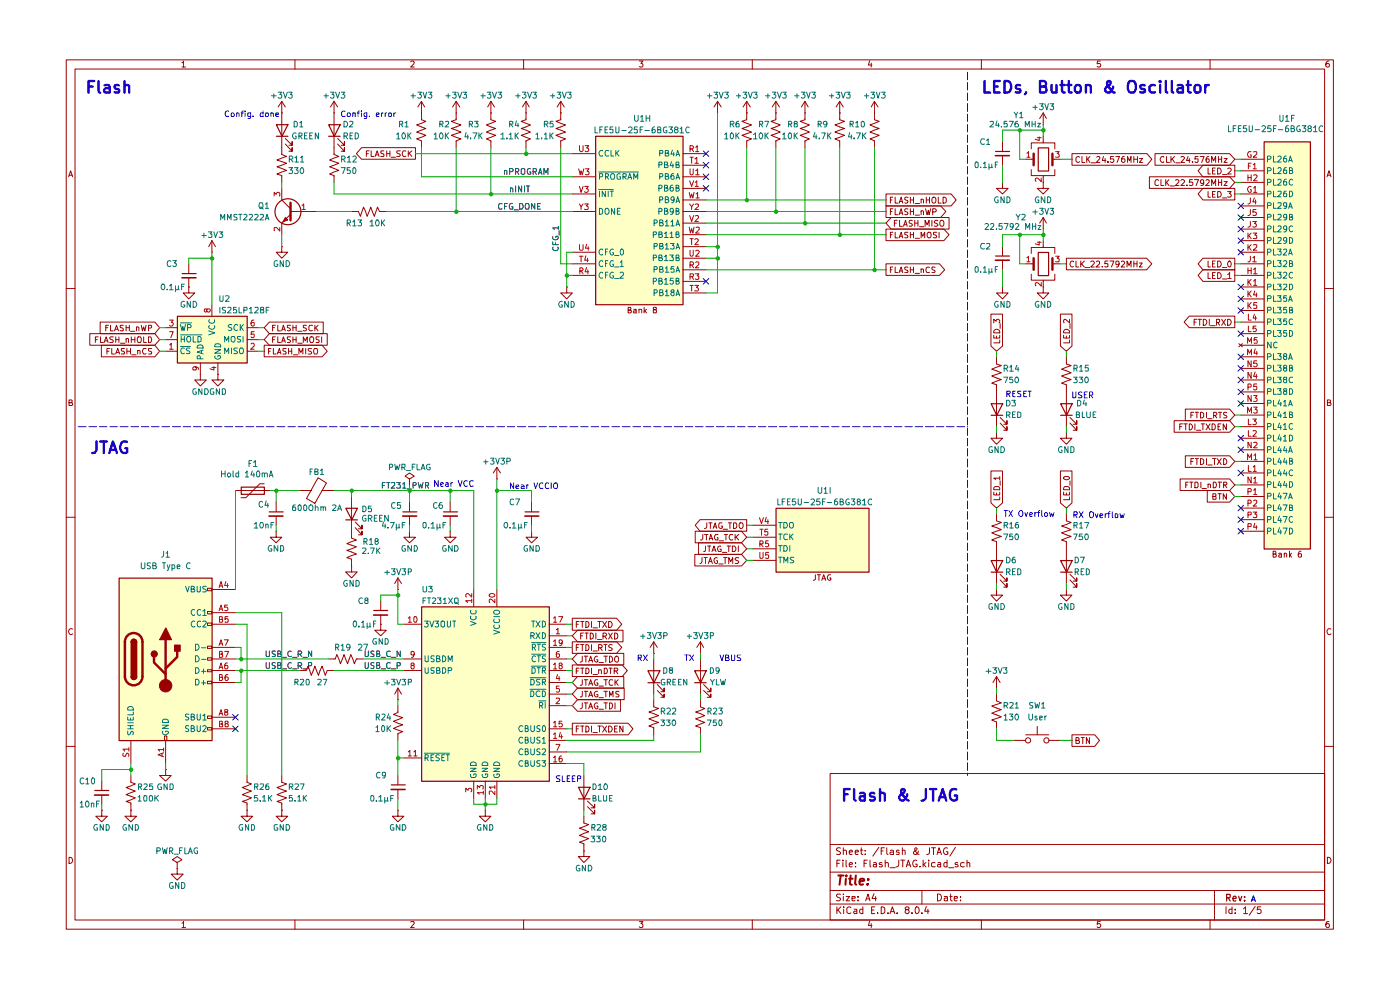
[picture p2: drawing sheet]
<svg xmlns="http://www.w3.org/2000/svg" width="297mm" height="210mm" viewBox="0 0 297 210" stroke-linecap="round" stroke-linejoin="round" font-family="sans-serif">
<g fill="none" stroke="#9b0000" stroke-width=".21">
<path d="M14.1 12.7h268.8v184.4h-268.8zM15.9 14.6h265.1v180.6h-265.1zM38.6 13.3h.2l.1-.3v1.2M38.6 14.2h.8M62.6 12.7v1.9M87.1 13.1l.5-.1 .3 .2-.1 .3-.7 .7h.8M111.1 12.7v1.9M135.6 13h.8l-.4 .5h.3v.6h-.7M159.6 12.7v1.9M184.5 12.9l-.3 .9h.8M184.8 13.4v.8M208.2 12.7v1.9"/>
<path d="M233.4 13h-.6l-.1 .5h.7v.6h-.7M256.7 12.7v1.9M281.9 13a.71 .71 0 0 0-.6 .4 .71 .71 0 0 0 .2 .8l.4-.1 .1-.4-.2-.2h-.3l-.2 .2M14.6 37.5l.4-1.3 .4 1.3M14.6 37.2h.7M281.5 37.5l.4-1.3 .5 1.3M281.6 37.2h.7M14.1 61.2h1.8M281 61.2h1.9M14.6 85.4h.5l.2-.2-.1-.4h-.6v1.2h.6l.2-.4-.3-.2M281.6 85.4h.4l.3-.2-.2-.4h-.5v1.2h.6l.2-.4-.4-.2M14.1 109.7h1.8"/>
<path d="M281 109.7h1.9M15.4 133.4a.59 .59 0 0 0-.8 .5 .59 .59 0 0 0 .7 .6l.1-.1M282.4 133.4a.59 .59 0 0 0-.9 .5 .59 .59 0 0 0 .8 .6l.1-.1M14.1 158.3h1.8M281 158.3h1.9M176.1 164.1h104.9v31.1h-104.9zM176.1 179.2h104.9M178.3 179.9l-.6-.1-.2 .3v.3l.8 .4-.1 .4h-.7M178.9 179.8v1.5M182.7 179.8v1.3l.3 .2M186.4 179.7l-1.2 1.9M187.6 179.8h-.7v1.5"/>
<path d="M188.1 179.8v1.3l.3 .2M191.4 179.8v1.5M197.2 179.8l-.1 1.3-.5 .2M197.6 179.8h.9M198 179.8v1.5M201 179.9a.67 .67 0 0 0-.9 .7 .67 .67 0 0 0 1 .6v-.5h-.4M202.7 179.7l-1.2 1.9M14.6 181.9a.65 .65 0 0 1 .8 .6 .65 .65 0 0 1-.8 .6zM38.6 195.8l.3-.3v1.3M38.6 196.8h.8M62.6 195.2v1.9M87.1 195.6l.7-.1 .1 .2-.8 1.1h.8"/>
<path d="M111.1 195.2v1.9M135.6 195.5h.8l-.4 .4 .4 .3-.1 .5-.5 .1-.2-.2M159.6 195.2v1.9M176.1 191.8h104.9M176.1 188.9h104.9M176.1 185h104.9M177.5 192.4v1.4M177.5 183.1h.6M177.7 193l.7 .8M178.2 182.5h-.7v1.4M178.3 189.7h-.8v.4l.7 .4 .1 .3-.2 .3-.6-.1M178.4 192.4l-.9 .8"/>
<path d="M178.8 182.5v.1M178.8 183v.9M178.9 189.7h.1M178.9 180.4l.4-.1 .3 .2v.8M178.9 190.2v.9M179 192.4v.1M179 192.9v.9M179.5 190.2h.8l-.8 .9h.8M179.5 182.5v1.2l.2 .2M180.2 183.4l.6-.1-.1-.3-.5 .1v.6l.2 .2 .4-.1M180.2 180.8l.6-.1-.1-.4-.5 .2v.6l.2 .2 .4-.1M180.5 192.5l-.4-.1-.4 .3v.9l.4 .2 .4-.2"/>
<path d="M180.8 190.6l.6-.1v-.3h-.6v.8h.6M181.2 192.9h.5l.1 .9M181.4 180.8l.7-.1-.2-.4h-.3l-.2 .2v.6l.2 .2 .4-.1M181.5 183.8v.1M181.5 183v.1M181.8 193.2l-.6 .1-.1 .2 .2 .3 .5-.1M182 190.9v.2M182 190.2v.1M182.5 180.3h.5M183 192.9h-.5l-.1 .6a.45 .45 0 0 0 .6 .2M183 192.4v1.4M183.3 183.1h.5"/>
<path d="M183.6 181.2v.1M183.6 180.4v.1M183.6 191.1l.5-1.4 .5 1.4M183.8 190.7h.7M184 182.5h-.7v1.4M184.5 195.4l-.3 .9h.8M184.6 182.5v1.3l.1 .1M184.8 195.9v.9M184.9 193h.5M185.3 183h.5l.1 .1v.8M185.4 189.6l-.4 1h.9M185.6 192.4h-.7v1.4h.7"/>
<path d="M185.8 190.2v.9M185.9 183.3l-.6 .1-.1 .2 .2 .3 .5-.1M186.2 193.6v.2M186.9 192.4h.4l.4 .3v.8l-.4 .3h-.4zM186.9 180.5h.5M187.1 183h-.3l-.3 .2 .1 .2 .5 .1 .1 .2-.3 .2-.4-.1M187.8 183h.4l.3 .1v.8M187.8 182.5v1.4M188.4 193.6v.2M188.8 193.8l.5-1.4 .5 1.4M188.8 184.1h1.1M188.9 180.4l.4-.1 .3 .2v.8"/>
<path d="M189 193.4h.7M189.6 180.7l-.7 .1-.1 .1 .3 .4 .5-.1M190.3 193.6v.2M190.7 182.5l-.1 1.2-.5 .2M190.8 180.4l-.5-.1-.1 .2v.3h.6v.4h-.6M191.1 182.5h.8M191.4 180.4l.5-.1 .1 .2v.8M191.5 182.5v1.4M192.3 193l-.3-.3 .3-.3h.3l.3 .2-.1 .3-.7 .2-.1 .4 .3 .3h.3l.3-.3-.3-.5M192.3 183.9l.4-1.4 .5 1.4M192.4 183.5h.6M193.5 193.6v.2"/>
<path d="M194.2 192.5l.3-.1a.75 .75 0 0 1 .5 .7 .75 .75 0 0 1-.5 .7l-.3-.2-.1-.3zM194.5 182.5a.67 .67 0 0 0-.9 .7 .67 .67 0 0 0 1 .6v-.5h-.4M194.8 180.5l-.2 .7a.42 .42 0 0 1-.6 0 .42 .42 0 0 1 0-.6l.6-.5-.4-.3a1.02 1.02 0 0 0 .8 1.5M195.2 183.8v.1M195.6 193.6v.2M195.6 188.9v2.9M195.8 182.5v1.4M196 183.4l.4 .5M196.4 183l-.6 .5M196.5 192.3l-.3 1h.9M196.8 192.9v.9M197 182.5v.1"/>
<path d="M197 183v.9M198.4 183h-.5l-.3 .2 .1 .6h.7M198.8 181.3l.4-1.5 .5 1.5M198.9 189.7a.73 .73 0 0 1 .8 .7 .73 .73 0 0 1-.8 .7zM198.9 180.8h.7M199 183h.6v.9M199.6 183.3l-.6 .1-.1 .2 .2 .3 .5-.1M200.3 190.2h.6l.1 .9M200.9 183h-.4l-.3 .2 .1 .6h.6M200.9 182.5v1.4M201 190.5l-.7 .1v.4h.7M201.2 184.1h1.2"/>
<path d="M201.5 190.2h.5M201.7 189.7v1.2l.3 .2M202.4 190.6l.7-.1-.1-.3h-.5l-.1 .1v.6l.2 .2 .4-.1M203.2 183h-.3l-.3 .2 .1 .2 .5 .1 .1 .2-.3 .2-.4-.1M203.8 190.9v.2M203.8 190.2v.1M204.6 183h-.5l-.3 .2 .1 .6h.7M205.1 183h.5l.1 .1v.8M205.1 182.5v1.4M208.2 195.2v1.9M233.4 195.5h-.6l-.1 .6 .2-.2h.4l.2 .3v.3l-.2 .3h-.4l-.2-.2M256.7 195.2v1.9"/>
<path d="M257.6 188.9v6.3M260.1 192.4v1.4M261.4 192.9h-.5l-.2 .2v.4l.2 .3 .5-.1M261.4 192.4v1.4M262 193.6v.2M262 192.9v.1M263.8 192.8l.4-.4v1.4M263.8 193.8h.9M266.3 192.3l-1.3 1.8M267.5 192.4h-.7l-.1 .6 .6-.1 .2 .3v.3l-.2 .3-.6-.2M281.6 181.9a.65 .65 0 0 1 .8 .6 .65 .65 0 0 1-.8 .6zM281.9 195.5h-.4l-.2 .5v.5l.2 .3 .4-.1v-.7l-.4-.1-.2 .3"/>
</g>
<path d="M260.2 190.5l.7-.1 .1-.6-.8-.1v1.4M260.6 190.5l.4 .6M261.6 190.6l.7-.1-.2-.4-.4 .1-.1 .7 .1 .2 .5-.1M262.8 190.1l.3 1 .3-1M264 191v.1M264 190.2v.2" fill="none" stroke="#9b0000" stroke-width=".25"/>
<path d="M177.8 185.7h1.1M178.3 185.7l-.2 2M179.4 186.4v1.3M179.5 185.7v.2M180.1 186.4h.8M180.5 185.7l-.2 1.7 .4 .3M181.6 185.7l-.2 1.7 .2 .3M182.3 187l1-.2v-.3a.6 .6 0 0 0-.9 .1v1h.7M184.1 187.5l-.1 .2-.1-.1 .2-.1-.1 .2M184.2 186.5v.1" fill="none" stroke="#9b0000" stroke-width=".42"/>
<g fill="#feffc5">
<path d="M126.3 28.9h18.6v35.7h-18.6z"/>
<path d="M89.4 128.7h27.1v37h-27.1z"/>
<path d="M37.6 67.1h14.8v9.9h-14.8z"/>
<path d="M25.2 122.6h19.8v34.5h-19.8z"/>
<path d="M164.6 107.8h19.7v13.5h-19.7z"/>
<path d="M268.1 30.1h9.9v86.3h-9.9z"/>
</g>
<g fill="none" stroke="#9b0000" stroke-width=".25">
<path d="M126.4 28.9h18.5v35.7h-18.5zM37.6 67.1h14.8v9.9h-14.8zM51.2 103.3h4.9v1.6h-4.9zM57.1 108.6h3M73.4 107.8h2.4l-1.2 2.5zM73.4 110.3h2.4M85.5 108.6h2.9M94.1 108.6h3M25.3 122.6h19.7v34.5h-19.7zM79.3 129.5h3M89.4 128.7h27.1v37h-27.1zM27.8 143.6a.59 .59 0 0 0 .6 .5 .59 .59 0 0 0 .6-.5"/>
<path d="M137.5 142.3h2.5l-1.3 2.5zM137.5 144.8h2.5M147.4 142.3h2.4l-1.2 2.5zM147.4 144.8h2.4M122.7 167h2.5l-1.3 2.5zM122.7 169.5h2.5"/>
</g>
<g fill="none" stroke="#9b0000" stroke-width=".21">
<path d="M104.1 21.5v3.9l1.1 .3-2 .8 2 .8-2 .7 2 .7-2 .8 .9 .4v1.4M104.1 24h.1M104.1 21.5l-.6 1.2M104.1 21.5l.8 1.2M111.6 24h.1M111.6 21.5v3.9l-1 .3 1.9 .8-1.9 .8 1.9 .7-1.9 .7 1.9 .8-.9 .4v1.4M111.6 21.5l-.8 1.2M111.6 21.5l.7 1.2M119 24h.1M119 21.5v3.9l-1.1 .3 2.1 .8-2.1 .8 2.1 .7-2.1 .7 2.1 .8-1 .4v1.4M119 21.5l-.8 1.2M119 21.5l.7 1.2"/>
<path d="M121.4 32.6h4.9M121.4 37.5h4.9M144.9 32.6h4.9M144.9 35h4.9M144.9 37.5h4.9M144.9 40h4.9M121.4 58.4h4.9M121.4 56h4.9M121.4 53.5h4.9M121.4 41.1h4.9M121.4 44.9h4.9M144.9 57.2h4.9"/>
<path d="M144.9 59.7h4.9M144.9 52.3h4.9M144.9 54.8h4.9M144.9 47.3h4.9M144.9 42.4h4.9M144.9 49.8h4.9M144.9 44.9h4.9M19 70.8h13.8l1.1 1.2-1.1 1.2h-13.8zM20.2 72h.5M20.8 71.5h-.6v1.1M21.2 68.3h11.6l1.1 1.2-1.1 1.3h-11.6zM21.3 71.5v1.1h.6"/>
<path d="M21.5 73.2h11.3l1.1 1.3-1.1 1.2h-11.3zM22.1 72.6l.4-1.1 .4 1.1M22.3 72.3h.6M22.4 69.5h.5M22.7 74.5h.4M23 69h-.6v1.2M23.3 73.9h-.6v1.2M23.4 69v1.2h.6M23.7 73.9v1.2h.6M24 71.5h-.6l-.1 .1 .2 .4h.3l.2 .3-.1 .3h-.6M24.3 70.2l.4-1.2 .4 1.2M24.5 69.8h.5"/>
<path d="M24.6 75.1l.4-1.2 .4 1.2M24.6 72h.6M24.6 71.5v1.1M24.6 74.8h.6M25.2 71.5v1.1M25.6 72.8h.9M26.2 69h-.6l-.1 .2 .1 .3 .6 .3v.3h-.7M26.4 73.9h-.6v.5a.47 .47 0 0 1 .5 .2 .47 .47 0 0 1 0 .5h-.6M26.8 72l.1-.2 .4 .1v.7M26.8 69.5h.6M26.8 69v1.2M26.8 71.8v.8"/>
<path d="M26.9 74.5h.8M26.9 73.9v1.2M27.4 69v1.2M27.7 70.3h.9M27.7 73.9v1.2M27.9 72h.7M27.9 71.5v1.1M27.9 75.3h1M28.6 71.5v1.1M29 69.5l.1-.2 .4 .2v.7M29 69.3v.9M29.2 74.4l.4-.1 .1 .8"/>
<path d="M29.2 74.3v.8M29.3 71.5h.5a1.05 1.05 0 0 1 0 1.1h-.5a1.05 1.05 0 0 1 0-1.1zM30 69l.2 1.2 .3-.9 .2 .9 .3-1.2M30.5 71.5v1.1h.6M31 74l-.1-.1a.66 .66 0 0 0-.7 .4 .66 .66 0 0 0 .3 .8l.5-.1M31.5 69.6l.6-.1v-.5h-.6v1.2M31.5 71.5a.66 .66 0 0 1 .6 .4 .66 .66 0 0 1-.2 .7h-.4zM32.2 73.9l-.7 .1v.3l.7 .5-.1 .3h-.6M35.1 69.5h2.5M35.1 72h2.5M35.1 74.5h2.5M42.5 79.4v1.2h1.3l-1.3 1.3-1.2-1.3h1.2"/>
<path d="M42.5 79.4h.1M42.5 77v2.4M45 64.6v2.5M46.2 79.4v1.2h1.3l-1.3 1.3-1.2-1.3h1.2M46.2 79.4h.1M46.2 77v2.4M52.4 69.5h2.5M52.4 72h2.5M52.4 74.5h2.5M56 73.2h12.3l1.1 1.3-1.1 1.2h-12.3zM57 74.5h.3M57.1 70.8h12.3v2.4h-12.3l-1.1-1.2z"/>
<path d="M57.1 68.3h11.5v2.5h-11.5l-1.1-1.3zM57.5 73.9h-.5v1.2M57.8 69.5h.4M57.8 72h.4M58 73.9v1.2h.6M58.4 71.5h-.6v1.1M58.4 69h-.6v1.2M58.8 75.1l.5-1.2 .3 1.2M58.9 71.5v1.1h.6M58.9 69v1.2h.6M58.9 74.8h.6M59.8 72.6l.3-1.1 .4 1.1"/>
<path d="M59.8 70.2l.3-1.2 .4 1.2M59.9 69.8h.5M59.9 72.3h.5M60.7 73.9l-.7 .1v.3l.7 .5-.1 .3h-.6M61.2 74.5h.7M61.2 73.9v1.2M61.6 71.5h-.6v.4l.6 .4-.1 .3h-.5M61.6 69l-.6 .1v.3l.6 .4-.2 .4-.4-.1M61.9 73.9v1.2M62.1 69.5h.7M62.1 72h.7M62.1 69v1.2"/>
<path d="M62.1 71.5v1.1M62.2 75.3h1M62.8 69v1.2M62.8 71.5v1.1M63.2 70.3h.9M63.2 72.8h.9M63.4 75.1v-1.2l.4 .9 .5-.9v1.2M64.3 72.6v-1.1l.5 .8 .4-.8v1.1M64.9 73.9v1.2M65 69l-.7 .1v.3l.7 .4-.2 .4-.5-.1M65.9 71.5h.5a1.05 1.05 0 0 1 0 1.1h-.5a1.05 1.05 0 0 1 0-1.1zM66.1 73.9h-.6l-.1 .3 .2 .3h.3l.2 .4-.1 .2h-.6"/>
<path d="M66.3 69.1l-.6-.1-.2 .3v.6a.52 .52 0 0 0 .8 .2M66.7 73.9h.5l.1 .2 .1 .6-.2 .4h-.5l-.1-.2-.1-.6zM66.8 69v1.2M67 69.5l.5 .7M67.5 69l-.7 .7M67.7 71.5h-.6v.4l.6 .4-.1 .3h-.5M68.2 71.5v1.1M120.2 60.9v1.2h1.2l-1.2 1.3-1.2-1.3h1.2M120.2 60.9h.1M133.3 65.8l.5-.1v-.5h-.5v1.2h.5l.1-.2v-.2l-.3-.2M134.4 65.6h.6v.8h-.6v-.4l.6-.1M135.5 65.7l.6-.1v.8"/>
<path d="M135.5 65.6v.8M136.6 65.2v1.2M136.8 66l.4 .4M137.2 65.6l-.6 .4M138.8 65.7l-.2-.1v-.3l.6-.1v.4l-.6 .2v.5l.6 .1 .1-.4-.3-.3M144.9 62.1h4.9M105.4 99.1l-.8 1.2M105.4 99.1v2.5M105.4 99.1l.8 1.2M50 104.1h7.3M56 102.6h-.9l-2.9 3h-1.1M58.6 112.7v1.3h1.2l-1.2 1.1-1.3-1.1h1.3"/>
<path d="M58.6 112.7h.1M58.6 106.5v2M58.6 109.5v1.9M63.5 104.1h2.5M66 104.1h.1M67.5 101.3l1.8 1.1-2.5 4.4-1.8-1.1zM68.3 104.1h2.6M74.6 105.3v8.8l1 .5-2 .7 2 .7-2 .8 2 .7-2 .8 1 .3v1.5M75.4 111.9l1.4 1.6v-.8v.8h-.8M75.4 110.7l1.4 1.5v-.8v.8h-.8M86.9 101.6l1-.6-1-.7-1 .7 1 .6v1.3M86.9 102.9h.1"/>
<path d="M86.9 112.7v1.3h1.2l-1.2 1.1-1.2-1.1h1.2M86.9 112.7h.1M86.9 106.5v2M86.9 109.5v1.9M95.5 106.5v2M95.5 109.5v1.9M105.4 101.6h.1M147.4 117.6h9.9l1.1 1.3-1.1 1.2h-9.9zM147.5 112.7h9.8l1.1 1.3-1.1 1.1h-9.8zM148.2 115.1h9.1l1.1 1.3-1.1 1.2h-9.1zM148.5 110.2h9.9v2.5h-9.9l-1-1.3zM148.9 118.3v.8l-.1 .4h-.3"/>
<path d="M149.1 113.4v.8l-.3 .4h-.2M149.3 118.3h.7M149.4 113.4h.8M149.7 115.8v.9l-.2 .3h-.2M149.7 118.3v1.2M149.9 113.4v1.2M149.9 110.9v.9l-.1 .2-.4 .1M150.1 115.8h.7M150.3 119.5l.4-1.2 .4 1.2M150.4 110.9h.6M150.4 114.6l.4-1.2 .4 1.2M150.4 115.8v1.2"/>
<path d="M150.4 119.1h.6M150.5 114.2h.6M150.7 110.9v1.2M151 117l.5-1.2 .4 1.2M151.2 116.7h.5M151.3 112.1l.4-1.2 .4 1.2M151.4 111.8h.6M152.1 118.4v-.1a.6 .6 0 0 0-.6 .6 .6 .6 0 0 0 .6 .6l.1-.5h-.2M152.3 113.4h-.5l-.2 .5 .2 .7h.5v-.6h-.2M152.5 119.6h.9M152.6 114.7h.9M152.9 115.9l-.1-.1a.66 .66 0 0 0-.6 .5 .66 .66 0 0 0 .3 .7l.5-.1v-.4h-.3"/>
<path d="M153.2 110.9h-.5l-.2 .3v.6a.52 .52 0 0 0 .7 .2v-.4h-.2M153.2 117.2h1M153.4 112.3h.9M153.5 118.3h.8M153.7 113.4h.6M153.8 118.3v1.2M154 113.4v1.2M154.3 115.8h.7M154.5 110.9h.7M154.6 119.5v-1.2l.4 .8 .4-.8v1.2M154.6 115.8v1.2M154.9 110.9v1.2"/>
<path d="M155.4 115.8a.66 .66 0 0 1 .7 .4 .66 .66 0 0 1-.2 .8h-.5zM155.4 113.5v-.1a.66 .66 0 0 0-.7 .4 .66 .66 0 0 0 .2 .8l.5-.1M155.6 110.9h.5l.2 .3v.6l-.3 .3h-.4zM156 113.4v1.2M156.1 113.9l.6 .7M156.6 115.8v1.2M156.7 118.4h-.7v.4l.5 .2 .2 .3-.2 .2h-.5M156.7 113.4l-.7 .6M44 139.5h1v.5h-1zM44 137.1h1v.5h-1zM44 132.2h1v.5h-1zM44 129.7h1v.5h-1z"/>
<path d="M44 124.8h1v.5h-1zM69.7 139.8h1.4l.4-.9 .7 1.9 .8-1.9 .7 1.9 .7-1.9 .8 1.9 .4-1h1.4M74.6 120.1v1.2h1.2l-1.2 1.3-1.3-1.3h1.3M74.6 120.1h.1M80.8 132.4v1.3h1.2l-1.2 1.2-1.3-1.2h1.3M80.8 132.4h.1M80.8 127.5v2M80.8 130.5v1.9M84.4 125h.1M84.4 122.6v2.4M84.4 122.6l-.7 1.2M84.4 122.6l.8 1.2"/>
<path d="M85.7 132.4h3.7M85.7 139.8h3.7M100.5 125v3.7M105.4 125v3.7M116.5 134.9h3.7M116.5 132.4h3.7M116.5 137.3h3.7M116.5 139.8h3.7M121.4 131.1h9.4l1.1 1.3-1.1 1.3h-9.4zM121.4 136.1h9.4l1.1 1.2-1.1 1.3h-9.4zM122.3 132.4h.4M122.3 137.3h.4"/>
<path d="M122.5 133.7h9.7v2.4h-9.7l-1.1-1.2zM122.5 138.6h9.8v2.5h-9.8l-1.1-1.3zM122.8 131.8h-.5v1.3M122.8 136.7h-.5v1.3M123.2 134.9h.4M123.2 131.8h.7M123.2 136.7h.7M123.5 139.2v1.1l-.4 .2M123.5 131.8v1.3M123.5 136.7v1.3M123.8 134.3h-.6v1.2M123.9 139.2h.8"/>
<path d="M124.1 134.3h.7M124.3 131.8a.64 .64 0 0 1 .7 .7 .64 .64 0 0 1-.7 .6zM124.3 136.7a.64 .64 0 0 1 .7 .7 .64 .64 0 0 1-.7 .6zM124.3 139.2v1.3M124.5 134.3v1.2M125.2 134.3a.64 .64 0 0 1 .7 .6 .64 .64 0 0 1-.7 .6zM125.5 131.8v1.3M125.5 136.7v1.3M125.8 133.2h.9M125.8 138.1h.9M126.4 134.3v1.2M126.7 139.3a.57 .57 0 0 0-.6 .6 .57 .57 0 0 0 .7 .5v-.4h-.2"/>
<path d="M126.7 135.6h1M126.8 131.8h.8M127 137.4l.7-.1 .1-.3-.3-.3h-.5v1.3M127.2 131.8v1.3M127.3 137.4l.5 .6M127.8 131.8l.9 1.3M127.9 135h.5l.3-.5-.3-.2h-.5v1.2M128.1 136.7h.7M128.1 139.2h.8M128.3 135l.4 .5M128.4 136.7v1.3M128.5 139.2v1.3"/>
<path d="M128.7 131.8l-.9 1.3M129.1 131.8a.65 .65 0 0 1 .8 .7 .65 .65 0 0 1-.8 .6zM129.1 134.3l.8 1.2M129.3 139.2a.64 .64 0 0 1 .7 .6 .64 .64 0 0 1-.7 .7zM129.9 136.8l-.5-.1-.3 .3 .2 .3 .5 .2v.4h-.7M129.9 134.3l-.8 1.2M130.4 134.3a.64 .64 0 0 1 .7 .6 .64 .64 0 0 1-.7 .6zM130.7 139.2h.3a.86 .86 0 0 1 0 1.3l-.5-.2a.79 .79 0 0 1 .2-1.1zM138.7 138.6h.1M138.7 136.1v2.5M138.7 139.8v7.4M138.7 136.1l-.8 1.2"/>
<path d="M138.7 136.1l.7 1.2M148.6 138.6h.1M148.6 136.1l-.8 1.2M148.6 136.1v2.5M148.6 139.8v7.4M148.6 136.1l.7 1.2M34.9 156.1h.5v1h-.5zM44 154.3h1v.6h-1zM44 151.9h1v.5h-1zM44 144.5h1v.5h-1zM44 142.1h1v.4h-1zM63.5 142.2h1.4l.5-.9 .6 2 .8-2 .8 2 .7-2 .7 2 .4-1.1h1.5"/>
<path d="M84.4 148.4h.1M84.4 149.7v1.4l-.9 .5 1.9 .6-1.9 .8 1.9 .8-1.9 .7 1.9 .7-1 .4v1.5M84.4 146l-.7 1.2M84.4 146v2.4M84.4 146l.8 1.2M85.7 142.2h3.7M116.5 157.1h3.7M116.5 154.6h3.7M116.5 142.2h3.7M116.5 149.7h3.7M116.5 144.8h3.7M116.5 147.2h3.7"/>
<path d="M116.5 159.5h3.7M121.4 153.4h11.9l1 1.2-1 1.3h-11.9zM121.4 141.1h10.6l1.1 1.1-1.1 1.3h-10.6zM122.3 154.6h.4M122.3 142.3h.4M122.5 146h9.9v2.4h-9.9l-1.1-1.2zM122.5 143.5h9.8v2.5h-9.8l-1.1-1.2zM122.5 148.4h9.2v2.5h-9.2l-1.1-1.2zM122.8 154h-.5v1.3M122.8 141.7h-.5v1.2M123.2 154h.7M123.2 141.7h.7"/>
<path d="M123.5 146.6v1.1l-.4 .1M123.5 144.2v1l-.4 .2M123.5 149.1v1l-.4 .3M123.5 141.7v1.2M123.5 154v1.3M123.9 146.6h.8M123.9 144.2h.8M123.9 149.1h.8M124.3 154a.64 .64 0 0 1 .7 .6 .64 .64 0 0 1-.7 .7zM124.3 141.7h.4a.66 .66 0 0 1 .2 .8 .66 .66 0 0 1-.6 .4zM124.3 144.2v1.2M124.3 146.6v1.2"/>
<path d="M124.3 149.1v1.3M124.9 147.8l.4-1.2 .4 1.2M124.9 145.4l.4-1.2 .4 1.2M124.9 150.4l.4-1.3 .4 1.3M124.9 140.5l.4-1.3 .4 1.3M125 147.5h.6M125 145h.6M125 149.9h.6M125 140.1h.6M125.5 141.7v1.2M125.5 154v1.3M125.8 155.4h.9"/>
<path d="M125.8 143.1h.9M126.7 146.7a.59 .59 0 0 0-.7 .4 .59 .59 0 0 0 .3 .7l.5-.1v-.4h-.2M126.7 144.2a.66 .66 0 0 0-.6 .4 .66 .66 0 0 0 .2 .8l.5-.1v-.4h-.2M126.7 149.2a.56 .56 0 0 0-.6 .5 .56 .56 0 0 0 .6 .6l.1-.5h-.2M126.8 154h.8M127 142.2l.2-.1 .3 .1 .1 .7M127 142.1v.8M127.1 148h.9M127.1 145.5h.9M127.1 150.4h.9M127.1 140.5h.9M127.2 154v1.3"/>
<path d="M127.8 154l.9 1.3M128.1 146.6h.8M128.1 144.2h.8M128.1 149.1h.8M128.2 141.7h.4a.66 .66 0 0 1 .2 .8 .66 .66 0 0 1-.6 .4zM128.5 144.2v1.2M128.5 146.6v1.2M128.5 149.1v1.3M128.7 154l-.9 1.3M129.1 154a.65 .65 0 0 1 .8 .6 .65 .65 0 0 1-.8 .7zM129.2 141.7h.7M129.3 147.8v-1.2l.3 .9 .4-.9v1.2"/>
<path d="M129.3 149.1a.64 .64 0 0 1 .7 .6 .64 .64 0 0 1-.7 .7zM129.5 141.7v1.2M130 144.3l-.1-.1a.66 .66 0 0 0-.7 .4 .66 .66 0 0 0 .3 .8l.5-.1M130.3 142.3h.6l.2-.4-.2-.2h-.6v1.2M130.4 154.6h.4M130.5 144.2v1.2M130.5 149.1v1.3M130.6 144.7l.5 .7M130.6 142.3l.5 .6M131 154h-.6v1.3h.6M131.1 144.2l-.6 .7M131.3 146.7h-.7v.4l.7 .4-.2 .3h-.5"/>
<path d="M132.2 154v1.3l-.7-1.3v1.3M138.7 148.4v1.5l1 .4-2 .7 2 .8-2 .7 2 .7-2 .8 1 .3v1.6M139.4 146.5l1.5 1.4v-.7v.7h-.7M139.4 145.2l1.5 1.5v-.7v.7h-.7M148.6 148.4v1.5l.9 .4-1.9 .7 1.9 .8-1.9 .7 1.9 .7-1.9 .8 1 .3v1.6M149.3 146.5l1.5 1.4v-.7v.7h-.8M149.3 145.2l1.5 1.5v-.7v.7h-.8M85.7 160.8h3.7M100.5 165.7v3.7M103 171.9v1.2h1.1l-1.1 1.2-1.3-1.2h1.3M103 171.9h.1M103 165.7v3.7"/>
<path d="M105.4 165.7v3.7M116.5 162h3.7M123.9 173.1v1.5l1 .3-2 .8 2 .7-2 .8 2 .7-2 .7 1 .4v1.5M123.9 164.5v7.4M124.6 171.1l1.6 1.5v-.7v.7h-.8M124.6 169.9l1.6 1.5v-.8v.8h-.8M123.9 180.5v1.2h1.2l-1.2 1.3-1.2-1.3h1.2M123.9 180.5h.1"/>
<circle cx="157.2" cy="111.5" r=".58"/>
</g>
<g fill="none" stroke="#007270" stroke-width=".21">
<path d="M127 36.5h8.5M127.2 37.5h.5l.1-.2v-.4l-.6-.1v1.2M127.8 32l-.5-.1-.2 .5 .2 .7 .5-.1M128.4 37.5h.5l.2-.2-.1-.4-.6-.1v1.2M128.7 37.5l.4 .5M129.1 32l-.1-.1a.66 .66 0 0 0-.6 .5 .66 .66 0 0 0 .2 .7l.5-.1M129.6 31.9v1.2h.6M129.6 37l.5-.2a.86 .86 0 0 1 .1 1.2h-.5l-.2-.3zM130.6 31.9v1.2M130.8 32.4l.5 .7M131.3 31.9l-.7 .7M131.6 36.9a.46 .46 0 0 0-.7 .2v.7l.2 .2 .6-.1v-.4h-.3"/>
<path d="M132.2 37.5l.6-.1v-.5l-.6-.1v1.2M132.4 37.5l.4 .5M133.2 38l.4-1.2 .4 1.2M133.3 37.7h.6M134.4 38v-1.2l.5 .9 .4-.9v1.2M139.8 35h.6v-.6h-.6v1.2M139.8 40l.6-.1v-.5l-.6-.1v1.3M140 32.5h.5v-.6h-.5v1.2M140 37.5l.5-.1v-.5l-.5-.1v1.2M141 35h.4l.2-.3-.1-.3h-.5v1.2h.6l.1-.5-.3-.1M141 39.9l.6-.1v-.4l-.6-.1v1.3h.5l.2-.5-.3-.2M141.1 32.5l.6-.1v-.5h-.6v1.2h.6l.2-.4-.3-.2"/>
<path d="M141.1 37.4l.6-.1v-.4l-.6-.1v1.2h.6l.2-.3-.3-.3M142.5 34.3l-.3 .8h.7M142.7 31.8l-.4 .9h.8M142.7 39.3l-.4 .1-.1 .9 .2 .3 .4-.2-.1-.6h-.5v.2M142.7 34.8v.8M142.9 36.8l-.4 .1a.94 .94 0 0 0 0 1.1l.5-.1v-.5l-.4-.1-.3 .2M142.9 32.3v.8M143.4 33.1l.4-1.2 .4 1.2M143.4 35l.6-.2-.1-.4h-.5v1.2h.6l.1-.5-.1-.1h-.2M143.4 38l.4-1.2 .4 1.2M143.4 39.9l.6-.1v-.4l-.6-.1v1.3h.4l.3-.5-.3-.2M143.5 32.8h.6"/>
<path d="M143.5 37.7h.6M127 40.2h3.1M127.2 44.2a.52 .52 0 0 1 .6 .3v.6a.52 .52 0 0 1-.6 .4zM127.2 40.6v1.1M127.8 57.9v-.1a.58 .58 0 0 0-.7 .6 .58 .58 0 0 0 .7 .5M127.8 55.5l-.1-.2a.6 .6 0 0 0-.6 .7 .6 .6 0 0 0 .7 .5v-.1M127.8 53l-.1-.2a.64 .64 0 0 0-.6 .7 .64 .64 0 0 0 .6 .6l.1-.2M128.4 40.6v1.1l-.6-1.1v1.1M128.4 44.4l.2-.2 .3 .1a.74 .74 0 0 1 .2 1l-.5 .2a.9 .9 0 0 1-.2-1.1zM128.4 58.3h.4M128.4 55.9h.4M128.4 53.4h.4"/>
<path d="M128.9 57.7h-.5v1.3M128.9 55.3h-.5v1.3M128.9 52.8h-.5v1.3M129 40.6v1.1M129.5 40.6h.6M129.8 40.6v1.1M130.1 57.8a.58 .58 0 0 0-.7 .6 .58 .58 0 0 0 .7 .5v-.4h-.1M130.1 55.4l-.1-.1a.6 .6 0 0 0-.6 .7 .6 .6 0 0 0 .7 .5v-.5h-.1M130.1 52.9l-.1-.1a.64 .64 0 0 0-.6 .7 .64 .64 0 0 0 .6 .6l.1-.1v-.4h-.1M130.4 44.2v1.3l-.7-1.3v1.3M130.4 59.1h.9M130.4 56.6h.9"/>
<path d="M130.4 54.2h.9M131 44.8h.4M131.6 57.9l.1-.2h.4l.1 .2v.4l-.7 .7h.7M131.6 55.6l.3-.3v1.3M131.6 44.2h-.6v1.3h.6M131.6 56.6h.6M131.7 53l.3-.2 .2 .3v.7l-.2 .3-.3-.2zM138.6 59.7l.6-.1v-.5l-.6-.1v1.3M138.6 54.7h.6v-.6h-.6v1.2M138.6 49.8l.6-.1v-.5h-.6v1.2M138.8 57.1h.6v-.5h-.6v1.1M138.8 52.2h.6v-.6h-.6v1.2"/>
<path d="M138.8 47.3l.6-.1v-.5l-.6-.1v1.3M139.8 59.6l.6-.1v-.4l-.6-.1v1.3h.5l.2-.4-.3-.3M139.8 54.7l.6-.1v-.5h-.6v1.2h.6l.1-.2v-.2l-.3-.2M139.8 49.7h.6v-.5h-.6v1.2h.5l.2-.4-.3-.3M139.8 44.9l.6-.1v-.5l-.6-.1v1.3M140 57.1h.5v-.5h-.5v1.1h.5l.2-.3-.3-.3M140 52.2h.5v-.6h-.5v1.2l.6-.1 .1-.3-.3-.2M140 47.2h.5v-.5l-.5-.1v1.3h.5l.2-.4-.3-.3M140 42.4l.5-.1v-.5l-.5-.1v1.3M141 59.3l.3-.3v1.3M141 54.4l.3-.3v1.2M141 49.5l.3-.3v1.2"/>
<path d="M141 44.8h.4l.2-.4-.2-.2h-.4v1.3h.5l.2-.5-.3-.2M141 55.3h.7M141 50.4h.7M141.1 56.9l.4-.3v1.1M141.1 52l.4-.4v1.2M141.1 47.1l.4-.5v1.3M141.1 42.3l.6-.1v-.4l-.6-.1v1.3h.5l.3-.4-.3-.3M141.1 57.7h.8M141.1 52.8h.8M141.1 47.9h.8M142.1 54.1h.7l-.3 .4 .3 .2v.5h-.7M142.2 49.5l.3-.3v1.2"/>
<path d="M142.2 50.4h.6M142.2 51.6h.8l-.3 .5 .3 .1v.5h-.8M142.3 47.1l.4-.5v1.3M142.3 47.9h.7M142.8 59h-.6v.6l.5-.1 .1 .6-.1 .2h-.4l-.1-.2M142.8 44.7l-.1 .3h-.5v-.7l.5-.1 .1 .2v.7l-.1 .3-.5 .1M143 56.6h-.6l-.1 .5 .2-.1h.3l.2 .1v.6h-.7M143 42.2v.2l-.4 .1-.2-.1-.1-.4 .3-.3 .4 .2v.8l-.2 .2-.3 .1M143.4 57.7l.4-1.1 .4 1.1M143.4 59.6l.6-.1v-.4l-.6-.1v1.3h.4l.3-.4-.3-.3M143.4 52.8l.4-1.2 .4 1.2M143.4 54.7l.6-.2-.1-.4h-.5v1.2h.6l.1-.4-.1-.2h-.2"/>
<path d="M143.4 47.9l.4-1.3 .4 1.3M143.4 43l.4-1.3 .4 1.3M143.4 49.7h.5l.1-.4-.6-.1v1.2h.4l.3-.4-.3-.3M143.4 44.8l.6-.1v-.3l-.6-.2v1.3h.4l.3-.5-.3-.2M143.5 57.4h.6M143.5 52.5h.6M143.5 47.6h.6M143.5 42.7h.6M38.3 68.8l.3 1.3 .2-.8 .2 .8 .4-1.3M38.3 73.5h2.1M38.3 68.5h2.3M38.3 71h4.5"/>
<path d="M38.4 71.4v1.2M38.4 72h.7M39.1 73.9l-.1-.1a.66 .66 0 0 0-.6 .5 .66 .66 0 0 0 .2 .7l.5-.1M39.1 71.4v1.2M39.8 69.5l.7-.1 .1-.3-.3-.3h-.5v1.3M39.8 71.4h.5a.77 .77 0 0 1-.2 1.2l-.3-.1a.87 .87 0 0 1 0-1.1zM40.3 73.8h-.6l-.2 .2 .3 .4h.2l.3 .3-.2 .3h-.6M41 71.4v1.2h.6M42 71.4h.4l.3 .2v.7l-.5 .3h-.2zM42 73.2h.9l.2 .6h-1.3zM42.5 76.1l-.1-.6h-.5l-.1 .6h1.3M42.8 74.3v.6"/>
<path d="M43.1 74.2l-1.3 .5 1.3 .4M44.3 70.2l1.2 .4-1.2 .4M44.4 69.1a.58 .58 0 0 0 .5 .7 .58 .58 0 0 0 .6-.7M44.4 67.8v.1a.61 .61 0 0 0 .2 .7 .61 .61 0 0 0 .8-.1l.1-.3v-.4M45.5 74.2h1.3l-1.3 .7h1.3M45.6 75.5l-.1 .1a.64 .64 0 0 0 .6 .6 .64 .64 0 0 0 .7-.5l-.2-.3h-.4v.3M45.7 73h.9l.2 .6h-1.3zM47.7 75v-1.2l.4 .9 .4-.9v1.2M47.7 72.6v-1.2l.4 .8 .4-.8v1.2M49.1 73.8v1.2M49.2 68.9l-.5-.1-.3 .3 .2 .3 .5 .2v.4h-.7M50.4 73.8h-.6l-.2 .2 .3 .4h.2l.3 .3-.2 .3h-.6"/>
<path d="M50.4 69v-.1a.58 .58 0 0 0-.8 .6 .58 .58 0 0 0 .8 .5M51 73.8h.5l.1 .2v.6l-.1 .4h-.5l-.1-.2-.1-.6zM51 68.8v1.3M51.1 71.4l-.7 .1v.3l.7 .4-.3 .4-.4-.1M51.1 69.4l.5 .7M51.6 71.4v1.2M51.6 68.8l-.6 .8M138.8 62.1h.6v-.6h-.6v1.2M140 62.1l.5-.1v-.5h-.5v1.2h.5l.2-.4-.3-.2M141 60.3h.7M141.1 61.8h.2l.2-.3v1.2M141.1 62.7h.8"/>
<path d="M142.6 62l-.3-.2 .1-.3h.6v.4l-.4 .1-.3 .2v.3l.3 .2 .4-.1v-.5l-.2-.1M143.4 62.7l.4-1.2 .4 1.2M143.5 62.4h.6M90.1 131.7h.7l-.4 .5 .4 .2v.4l-.2 .2h-.3l-.2-.2M90.2 139.1v1l.2 .3 .4-.1v-1.2M91.2 131.7l.4 1.3 .4-1.3M92.1 139.2l-.5-.1-.2 .2v.3l.7 .4-.2 .4-.5-.1M92.3 131.7h.7l-.4 .5h.4v.7l-.5 .1-.2-.2M92.6 139.7h.6v-.5l-.6-.1v1.3h.5l.3-.4-.4-.3M93.6 131.9l.2-.2 .5 .2v.9l-.2 .2-.5-.2zM93.9 139.1a.64 .64 0 0 1 .7 .6 .64 .64 0 0 1-.7 .7zM94.9 131.7v1.1l.2 .2h.2l.3-.2v-1.1"/>
<path d="M96 131.7h.7M96.3 131.7v1.3M99.8 131.8l1.2 .4-1.2 .5M99.9 130.7l-.1 .5 .5 .3 .7-.3-.1-.5M99.9 129.5l-.1 .5 .3 .2h.7l.2-.2-.1-.5M104.7 133.7l1.3 .4-1.3 .4M104.7 130.8h1.3M104.8 132.6l-.1 .2a.6 .6 0 0 0 .7 .5 .6 .6 0 0 0 .5-.6l-.1-.1M104.8 131.3v.1a.45 .45 0 0 0 .2 .7l.7-.1a.37 .37 0 0 0 .3-.3 .37 .37 0 0 0-.2-.4M104.8 129.6a.8 .8 0 0 1 1.2 .2v.2a.73 .73 0 0 1-1.3 0zM112.6 134.9h.5l.3-.5-.3-.2h-.5v1.3M112.8 131.7h.7"/>
<path d="M112.8 136.3h3M112.8 138.8h3M112.9 137.3l.6-.1v-.5l-.6-.1v1.3M112.9 134.9l.5 .6M113.1 131.7v1.3M113.2 137.3l.4 .6M113.6 139.3l-.1-.1a.61 .61 0 0 0-.6 .3 .61 .61 0 0 0 0 .7l.4 .2 .3-.1M113.7 134.2l.9 1.3M113.7 131.7l.9 1.3M114 136.6h.7M114 139.1h.7M114.3 136.6v1.3"/>
<path d="M114.3 139.1v1.3M114.6 134.2l-.9 1.3M114.6 131.7l-.9 1.3M115.1 134.2a.64 .64 0 0 1 .6 .6 .64 .64 0 0 1-.6 .7zM115.1 131.7a.64 .64 0 0 1 .6 .7 .64 .64 0 0 1-.6 .6zM115.7 136.7l-.4-.1-.2 .2v.4l.6 .4-.2 .3-.4-.1M115.7 139.2l-.4-.1-.2 .2v.3l.6 .4-.2 .4-.4-.1M90 159.8h5.3M90.2 141.6v1l.2 .2 .4-.1v-1.1M92.1 141.6l-.7 .1v.4l.7 .4-.2 .3-.5-.1M92.6 142.2h.6v-.6h-.6v1.2l.7-.1 .1-.3-.4-.2M93.9 141.6h.4a.66 .66 0 0 1 .2 .8 .66 .66 0 0 1-.6 .4z"/>
<path d="M95.1 142.2h.6l.1-.4-.1-.2h-.6v1.2M95.1 140.4v-1.3l.4 .9 .4-.9v1.3M110.9 156.5a.53 .53 0 0 0-.7 0 .53 .53 0 0 0-.1 .6l.4 .5 .4-.1M110.9 154.1l-.2-.2a.64 .64 0 0 0-.6 .7 .64 .64 0 0 0 .6 .6l.2-.2M110.9 159a.57 .57 0 0 0-.8 .1 .57 .57 0 0 0 0 .7 .52 .52 0 0 0 .8 .2M111.4 157h.5l.1-.5-.2-.1h-.4v1.2h.6l.1-.4-.3-.2M111.4 154.5l.6-.1v-.3l-.2-.2h-.4v1.3l.6-.1 .1-.3-.3-.3M111.4 159.4h.5l.1-.4-.2-.2h-.4v1.3l.6-.1 .1-.3-.3-.3M112.4 143.8h3.4M112.4 146.2h3.4M112.6 156.4v1l.3 .2h.2l.3-.2v-1M112.6 153.9v1l.3 .3h.2l.3-.3v-1"/>
<path d="M112.6 144.1h.5l.2 .3 .1 .4-.3 .5h-.5zM112.6 146.6a.66 .66 0 0 1 .7 .4 .66 .66 0 0 1-.3 .7h-.4zM112.6 158.8v1l.3 .3h.2l.3-.3v-1M112.7 141.3h3.1M112.9 141.6h.5l.1 .3v.7l-.3 .2h-.3zM114 141.6h.6M114.3 141.6v1.2M114.3 148.7h1.5M114.5 149.7l.6-.1v-.5l-.6-.1v1.2M114.6 156.5l-.5-.1-.2 .2 .1 .4 .6 .1v.4l-.3 .1h-.4M114.6 154l-.5-.1-.2 .3 .1 .2 .6 .3v.3l-.3 .2-.4-.1M114.6 144.1h-.6l-.2 .2 .2 .4h.3l.3 .2-.2 .4h-.6"/>
<path d="M114.6 146.6a.63 .63 0 0 0-.9 .3 .63 .63 0 0 0 .3 .8h.6M114.6 158.9l-.5-.1-.2 .3 .1 .3 .6 .2v.4h-.7M114.7 149.7l.4 .5M115.1 156.7l.3-.3v1.2M115.1 142.2h.6v-.6h-.6v1.2M115.1 144.7h.6v-.6h-.6v1.2M115.1 146.6a.66 .66 0 0 1 .6 .4 .66 .66 0 0 1-.2 .7h-.4zM115.1 159l.4-.2 .2 .5-.7 .8h.7M115.1 157.6h.6M115.3 153.9a.68 .68 0 0 1 .4 .7 .68 .68 0 0 1-.4 .6l-.2-.3v-.7zM115.3 142.2l.4 .6M115.3 144.7l.4 .6"/>
<path d="M115.7 149v1.2M90.2 160.8h.5l.1-.2v-.4l-.6-.1v1.3M90.5 160.8l.3 .6M91.4 160.7h.5M92 160.1h-.6v1.3h.6M93.2 160.2h-.7v.4l.5 .2 .2 .3-.2 .3-.5-.1M93.7 160.7h.4M94.3 160.1h-.6v1.3h.6M94.7 160.1h.6M95 160.1v1.3M99.8 164.3v.4l.3 .2h.7l.2-.2-.1-.5h-.4v.2M99.8 163h1.2l-1.2 .7h1.2"/>
<path d="M99.8 161.9l.5-.3 .5 .1 .2 .2v.5h-1.2zM102.3 163h1.2l-1.2 .7h1.2M102.4 164.3l-.1 .2 .2 .4h.7l.3-.2-.1-.5h-.4v.2M102.4 161.9a.72 .72 0 0 1 1.1 0v.5h-1.2zM104.7 163h1.3l-1.3 .7h1.3M104.8 164.3l-.1 .2 .3 .4h.7l.3-.4-.2-.3h-.4v.2M104.8 161.9a.67 .67 0 0 1 .8-.2 .67 .67 0 0 1 .4 .7h-1.3zM110.9 161.5l-.6-.1a.63 .63 0 0 0-.2 .8 .63 .63 0 0 0 .8 .3M111.4 161.9h.5l.1-.4-.6-.1v1.2l.6-.1 .1-.4-.3-.2M112.6 161.4v.9l.3 .3 .4-.1 .1-.2v-.9M114.6 161.4h-.6l-.1 .1 .1 .4 .6 .2v.4h-.7M115 161.4h.7l-.4 .4 .4 .2v.5h-.7"/>
<circle cx="49.4" cy="71.9" r=".57"/>
</g>
<g fill="none" stroke="#c00000" stroke-width=".21">
<path d="M122.8 35.8l.3 1.3 .2-.9 .2 .9 .4-1.3M122.9 30.9v1l.3 .3h.2l.3-.3v-1M122.9 39.5l.4 1.3 .4-1.3M124 39.5h.8l-.4 .5 .4 .2v.4l-.3 .2h-.3l-.2-.2M124.1 30.9h.8l-.4 .5h.3v.7l-.5 .1-.2-.2M124.2 35.8h.8l-.5 .5 .4 .1v.6h-.7M146.3 38.4l.4 1.1 .4-1.1M146.4 31.6h.5l.2-.4-.2-.3h-.5v1.3M146.4 35.8v1a.35 .35 0 0 0 .3 .3 .35 .35 0 0 0 .4-.3v-1M146.4 33.4h.7M146.7 31.6l.4 .6M146.7 33.4v1.2"/>
<path d="M147.4 33.7l.4-.3v1.2M147.4 34.6h.8M147.5 38.7l.3-.3v1.1M147.5 39.5h.7M147.6 31.2l.3-.3v1.3M147.6 36.2l.4-.4v1.3M147.6 32.2h.6M147.6 37.1h.7M122.9 51.9v1l.2 .2h.4l.2-.2v-1M122.9 43.3l.4 .6 .4-.6M122.9 54.4h.8M123 57.5h.4l.3-.3-.1-.3-.6-.1v1.3"/>
<path d="M123.3 57.5l.4 .6M123.3 43.9v.5M123.3 54.4v1.1M124 43.3h.8l-.4 .4 .4 .2v.4l-.2 .1h-.6M124.3 54.3l-.3 .9h.8M124.5 56.7l-.4 1h.8M124.5 51.8l-.3 .9h.8M124.6 54.8v.7M124.7 57.2v.9M124.8 52.3v.8M146.2 40.8l.3 1.2 .2-.9 .3 .9 .2-1.2M146.2 48.2l.3 1.2 .2-.9 .3 .9 .2-1.2"/>
<path d="M146.3 45.7l.4 1.3 .4-1.3M146.3 43.3l.4 .6 .4-.6M146.4 56.2l.7-.1v-.3l-.2-.3h-.5v1.3M146.4 58.7l.7-.1v-.4l-.1-.1h-.6v1.2M146.4 53.1v1l.2 .3 .5-.3v-1M146.4 50.6h.7M146.7 56.2l.4 .6M146.7 58.7l.4 .6M146.7 43.9v.5M146.7 50.6v1.3M147.4 50.8l.2-.2h.3l.3 .3-.8 1h.8M147.5 58.1h.7l-.3 .4 .3 .1v.6h-.7"/>
<path d="M147.5 45.8h.7v.4l-.8 .8h.8M147.5 43.3h.7v.5l-.8 .6h.8M147.6 55.7l.1-.2h.4l.1 .2v.4l-.7 .7h.7M147.6 53.3l.5-.2 .2 .2-.1 .4-.6 .7h.7M147.7 41.1l.3-.3v1.2M147.7 48.3h.6v.4l-.7 .7h.7M147.7 42h.6M36 73.1h.1l.2-.3v1.3M36 67.9h.7l-.4 .5 .4 .2v.3l-.2 .3h-.4l-.1-.2M36 70.4h.7l-.5 1.2M36 74.1h.7M41.4 77.8l.3 .3-.1 .4h-.6l-.1-.4 .2-.3 .9 .2 .1 .4"/>
<path d="M43.9 65.7l.1-.2h.4l.2 .2v.3l-.2 .2h-.3l-.2-.2-.1-.5h-.4v.6l.3 .1 .2-.2M45 78h.8M45.4 77.7v.8l-.9-.3M53.3 73l.1-.2h.4l.1 .2v.4l-.7 .7h.7M53.8 67.9l-.4 .1a.92 .92 0 0 0 .1 1.2l.4-.2v-.5l-.5-.1-.1 .2M53.9 70.4h-.6v.5h.5l.1 .6-.1 .1h-.4l-.1-.1M146.4 60.5h.7M146.7 60.5v1.2M147.4 60.5h.8l-.5 .5 .5 .2-.1 .4h-.7M86.6 131.1l.3-.3v1.2M86.6 132h.7M87.8 131l.2-.2 .3 .1a.87 .87 0 0 1 0 1.1h-.3l-.2-.3z"/>
<path d="M87.9 138.7l-.3 .2h-.4v-.6h.6l.1 .6a.58 .58 0 0 1-.6 .5M100.1 127.4h-1.3l.3 .4M100.1 125.9v.8l-1-.8-.3 .3v.3l.2 .2M100.1 127.1v.7M103.8 126.1h.1a.66 .66 0 0 1 1.1 .2 .67 .67 0 0 1-1.2 0zM105 127.1v.7l-.9-.7-.3 .2 .1 .5M117.4 131.1l.4-.3v1.2M117.4 136.1l.4-.4v1.2M117.4 132h.7M117.4 136.9h.7M118 133.6l.4-.3v1.1M118 134.4h.7"/>
<path d="M118.5 130.8h.9l-.6 1.2M118.6 138.2l-.6 .2v.9l.2 .1h.4v-.7h-.5l-.1 .2M119.3 136.2l-.3 .3-.4-.1v-.6l.4-.1 .3 .3-.2 .8-.4 .1M86.6 159.5l.3-.3v1.2M87.4 141.1h-.2l.2-.5 .4 .1v.4h-.4l-.2 .2v.4l.2 .2h.2l.3-.3-.1-.4-.2-.1M87.8 159.5l.3-.3v1.2M117.4 155.8l.4-.4v1.2M117.4 153.3l.4-.3v1.2M117.4 141l.4-.4v1.3M117.4 156.6h.7M117.4 154.2h.7M117.4 141.9h.7"/>
<path d="M117.9 157.9h.9l-.6 1.3M118 148.2l.6-.1 .1 .3-.8 .9h.8M118.3 143.1l-.3 .8h.8M118.6 145.5h-.6v.6l.4-.1 .3 .3-.1 .4h-.6M118.6 143.5v.9M118.8 141.1h-.2v-.3l.4-.2 .3 .4-.7 .3v.4l.2 .2h.2l.3-.3v-.2l-.3-.3M118.9 155.4l-.3 .9h.8M119.1 155.9v.7M119.2 153h-.6v.6l.4-.2 .3 .3v.3l-.2 .2-.5-.1M86.6 160.4h.7M87.8 160.4h.7M98.8 168v-.8l.5 .4 .3-.4 .4 .1 .1 .5-.2 .2"/>
<path d="M101.3 167.4v-.8l.5 .4 .1-.3h.5v.7M102.5 168.1h-1.2l.4 .4M102.5 167.8v.7M105 167.8v.8l-.7-.8-.5 .1 .1 .6M105 167h-1.2l.3 .3M105 166.6v.7M117.4 160.7l.4-.3v1.2M117.4 161.6h.7M119.1 160.4h-.3l-.2 .3v.8l.4 .1 .3-.2v-.4l-.2-.1h-.4l-.1 .1"/>
</g>
<g fill="none" stroke="#0c0c0c" stroke-width=".21">
<path d="M107 36.3l.2-.2 .3 .1v.8M107 36.1v.9M108.1 36.4l.7-.1 .1-.3-.3-.3h-.5v1.3M108.3 40l.3-.1 .2 .1v.7M108.3 39.9v.8M109.4 36.4l.6-.1v-.5l-.6-.1v1.3M109.4 39.5v1.2M109.6 36.4l.5 .6M110.6 35.9l.2-.2 .5 .2v.9l-.2 .2-.5-.2zM110.7 39.5v1.2l-.7-1.2v1.2M111.2 39.5v1.2M111.7 39.5h.6"/>
<path d="M112 39.5v1.2M112.5 35.8l-.1-.1a.64 .64 0 0 0-.6 .6 .64 .64 0 0 0 .5 .7l.3-.1v-.4h-.3M113.1 36.4l.7-.1v-.4l-.2-.2h-.5v1.3M113.5 36.4l.3 .6M114.2 37l.4-1.3 .4 1.3M114.3 36.7h.6M115.4 37v-1.3l.4 1 .4-1v1.3M106.5 43.3l-.1-.1a.66 .66 0 0 0-.6 .4 .66 .66 0 0 0 .2 .8l.5-.1M107 43.8h.4M107.6 43.2h-.6v1.2M108.7 43.2a.66 .66 0 0 0-.6 .4 .66 .66 0 0 0 .2 .8l.5-.1v-.4h-.3M109 44.5h1"/>
<path d="M110.2 43.2h.5l.2 .2 .1 .5-.3 .5h-.5zM111.6 43.2h.5l.1 .1 .1 .6-.2 .5h-.5l-.1-.2-.1-.6zM113.5 43.2v1.2l-.7-1.2v1.2M114 43.8h.5M114.6 43.2h-.6v1.2h.6M117.3 51.3v.6h1.1M117.3 50.2v.4a.61 .61 0 0 0 .7 .3 .61 .61 0 0 0 .4-.8h-.5v.3M117.3 52.4v.5a.61 .61 0 0 0 .7 .3 .61 .61 0 0 0 .4-.8M117.9 51.5v.4M118.4 48.3h-1.1l.3 .4M118.4 48v.7M118.6 48.9v1"/>
<path d="M81.1 103h.4M81.7 102.4h-.6v1.1M82 102.4h.7M82.4 102.4v1.1M83.1 102.4h.5l.1 .5-.7 .6h.7M84.2 102.4h.7l-.4 .4 .4 .2v.5h-.7M85.4 102.7l.4-.3v1.1M85.4 103.5h.7M86.4 103.7h.9M87.6 103h.5l.2-.5-.2-.1h-.5v1.1M88.7 102.4l.3 1.1 .2-.8 .3 .8 .2-1.1M90.3 103h.5v-.6h-.5v1.1"/>
<path d="M90.5 103l.4 .5M56.5 138.1l.1 1.2 .5-.1v-1.1M58.4 138.2h-.7v.3l.7 .4-.1 .4h-.6M58.9 138.7h.4l.3-.3-.1-.2-.6-.1v1.2h.6l.2-.4-.4-.2M59.9 139.4h.9M61.8 138.2a.61 .61 0 0 0-.8 .3 .61 .61 0 0 0 .3 .8l.5-.1M62.1 139.4h.9M63.2 138.8h.6l.2-.3-.1-.3-.7-.1v1.2M63.6 138.8l.4 .5M64.3 139.4h.9M66.1 138.1v1.2l-.7-1.2v1.2M77.5 138.1l.1 1.2h.5v-1.2"/>
<path d="M79.3 138.2l-.4-.1-.2 .2 .2 .4 .4 .2v.3l-.6 .1M79.9 138.7h.4l.2-.2v-.3l-.6-.1v1.2h.6l.1-.4-.3-.2M80.9 139.4h.9M82.8 138.2h-.1a.46 .46 0 0 0-.7 .1v.7l.2 .3 .6-.1M83 139.4h1M84.9 138.1v1.2l-.7-1.2v1.2M56.5 140.5v1.1l.2 .2 .4-.2v-1.1M58.4 140.6h-.7v.5l.6 .1 .1 .2-.1 .3h-.6M58.9 141.1h.6v-.5l-.6-.1v1.3h.5l.3-.4-.4-.3M59.9 141.9h.9M61.8 140.6l-.3-.1a.65 .65 0 0 0-.5 .7 .65 .65 0 0 0 .5 .6l.3-.2M62.1 141.9h.9"/>
<path d="M63.2 141.2h.6l.2-.2-.1-.4-.7-.1v1.3M63.6 141.2l.4 .6M64.3 141.9h.9M65.4 141.2h.6l.1-.1v-.5l-.7-.1v1.3M77.5 140.5v1.1l.1 .2 .5-.1v-.1v-1.1M79.3 140.6h-.6a.57 .57 0 0 0 .6 .7v.3l-.1 .2-.5-.1M79.9 141.1h.6v-.5l-.6-.1v1.3l.6-.1 .1-.3-.3-.3M80.9 141.9h.9M82.8 140.6l-.3-.1-.5 .4v.6l.2 .2 .3 .1 .3-.2M83 141.9h1M84.2 141.2h.5l.2-.1v-.5l-.7-.1v1.3"/>
</g>
<path d="M57.1 109.5h2.9M85.4 109.5h3M94.1 109.5h2.9M79.2 130.5h3" fill="none" stroke="#9b0000" stroke-width=".34"/>
<path d="M26.5 143.5a1.86 1.86 0 0 0 1.9 1.9 1.86 1.86 0 0 0 1.8-1.9" fill="none" stroke="#9b0000" stroke-width=".51"/>
<path d="M27.8 143.6h1.2a.59 .59 0 0 1-.6 .5 .59 .59 0 0 1-.6-.5z" fill="#9b0000"/>
<path d="M27.8 136.2h1.2v7.3h-1.2z" fill="none" stroke="#9b0000" stroke-width=".25"/>
<path d="M27.8 136.2h1.2v7.3h-1.2z" fill="#9b0000"/>
<path d="M27.8 136.2a.59 .59 0 0 1 .6-.6 .59 .59 0 0 1 .6 .6" fill="none" stroke="#9b0000" stroke-width=".25"/>
<path d="M28 135.8a.59 .59 0 0 1 .6-.2 .59 .59 0 0 1 .4 .6h-1.2z" fill="#9b0000"/>
<path d="M26.5 136.1a1.86 1.86 0 0 1 1.9-1.8 1.86 1.86 0 0 1 1.8 1.8" fill="none" stroke="#9b0000" stroke-width=".51"/>
<circle cx="32.7" cy="138.7" r=".64" fill="none" stroke="#9b0000" stroke-width=".25"/>
<circle cx="32.7" cy="138.7" r=".64" fill="#9b0000"/>
<circle cx="35.1" cy="145.5" r="1.31" fill="none" stroke="#9b0000" stroke-width=".21"/>
<circle cx="35.1" cy="145.5" r="1.31" fill="#9b0000"/>
<path d="M26.5 136.1v7.4M30.2 136.1v7.4M32.7 139.4v1.1l2.4 2.5M35.1 135.6v9.9M37.6 138.1v1.3l-2.5 2.4" fill="none" stroke="#9b0000" stroke-width=".51"/>
<path d="M35.2 133.2l1.2 2.5h-2.5z" fill="none" stroke="#9b0000" stroke-width=".25"/>
<path d="M35.2 133.2l1.2 2.5h-2.5z" fill="#9b0000"/>
<path d="M37 136.9h1.2v1.2h-1.2z" fill="none" stroke="#9b0000" stroke-width=".25"/>
<path d="M37 136.9h1.2v1.2h-1.2z" fill="#9b0000"/>
<g fill="none" stroke="#9b0000" stroke-width=".21">
<path d="M59.8 52.3v1.2h1.2l-1.2 1.3-1.2-1.3h1.2M59.8 52.3h.1M59.8 42.4l1.8 1.9M60.5 46.1l.5 .5-1 .5zM61.6 45.5l-1.8 1.8M95.5 112.7v1.3h1.3l-1.3 1.1-1.2-1.1h1.2M95.5 112.7h.1M112.8 112.7v1.3h1.2l-1.2 1.1-1.2-1.1h1.2M112.8 112.7h.1M112.8 106.5v2M112.8 109.5v1.9M45 125h5"/>
<path d="M45 130h5M45 137.3h5M45 132.4h5M45 139.8h5M27.8 157.1v4.9M35.1 157.1v4.9M45 142.2h5M45 152.1h5M45 144.8h5M45 154.6h5"/>
</g>
<g fill="none" stroke="#007270" stroke-width=".21">
<path d="M39.4 124.4l.4 1.2 .3-1.2M40.6 125h.4l.2-.3-.1-.3h-.5v1.2h.5l.2-.5-.3-.1M41.3 129.4a.58 .58 0 0 0-.7 .5 .58 .58 0 0 0 .7 .6v-.1M41.3 131.8l-.2-.1a.65 .65 0 0 0-.5 .7 .65 .65 0 0 0 .5 .6l.2-.2M41.5 136.6a.65 .65 0 0 1 .7 .7 .65 .65 0 0 1-.7 .6zM41.5 139.1a.65 .65 0 0 1 .7 .6 .65 .65 0 0 1-.7 .7zM41.8 124.4l.1 1.2h.5l.1-1.2M42.6 129.4l-.3-.1a.6 .6 0 0 0-.5 .7 .6 .6 0 0 0 .7 .5l.1-.1M42.6 131.8l-.3-.1a.65 .65 0 0 0-.5 .7 .65 .65 0 0 0 .5 .6l.3-.2M42.8 137.4h.9M42.8 139.9h.9M43 129.6l.4-.3v1.3"/>
<path d="M43 131.8l.5-.1 .3 .3-.8 1h.8M43 130.6h.8M43.8 124.4h-.6l-.2 .1 .3 .5h.2l.3 .2-.2 .4h-.6M27.1 155.1v.6l.2 .2 .4-.3v-.2l.2-.3 .3 .1v.7M27.1 152.1v.6h1.2v-.6M27.1 150.1a.66 .66 0 0 1 .8-.2 .66 .66 0 0 1 .4 .7h-1.2zM27.1 154.6h1.2M27.1 153.9h1.2M27.1 153.3h1.2M27.7 152.3v.4M27.7 153.9v.7M28.3 151v.6h-1.2"/>
<path d="M34.5 153.8h1.2l-1.2 .7h1.2M34.5 155.1a.58 .58 0 0 0 .6 .8 .58 .58 0 0 0 .5-.8h-.5v.2M34.5 152.7l.2-.1h.7a.52 .52 0 0 1 .3 .6h-1.2zM40 151.6h-.6v.4l.6 .1v.2v.4h-.6M40 154l-.5-.1-.1 .2v.3l.6 .5-.2 .3-.4-.1M40.6 152.1l.5-.1v-.4l-.5-.1v1.2h.5l.2-.4-.3-.2M40.6 154.5l.5-.1 .1-.2-.2-.3h-.4v1.3h.5l.2-.4-.3-.3M41.5 141.6h.5a.66 .66 0 0 1 .2 .8 .66 .66 0 0 1-.7 .4zM41.5 144.1h.5l.2 .3v.4l-.2 .5h-.5zM41.8 151.5v1l.3 .2 .4-.2v-1M41.8 153.9v1l.3 .3 .4-.3v-1M42.8 142.4h.9"/>
<path d="M42.8 144.9h.9M43 151.8l.4-.3v1.2M43 154.1l.2-.2h.3l.3 .3-.8 1h.8M43 152.7h.8M43.2 141.9v.9M43.2 144.4v.9"/>
</g>
<g fill="none" stroke="#c00000" stroke-width=".21">
<path d="M46.5 124.6l.4-1.2 .3 1.2M46.5 129.5l.4-1.1 .3 1.1M46.5 136.9l.4-1.2 .3 1.2M46.6 131.4h.4l.2-.2-.1-.4h-.5v1.2h.6v-.4l-.2-.2M46.6 138.8l.6-.1v-.4l-.6-.1v1.2h.6v-.4l-.2-.2M46.6 124.3h.6M46.6 129.2h.6M46.6 136.6h.6M47.6 135.7h.8l-.6 1.2M47.7 138.2h.8l-.6 1.2M47.9 123.4l-.2 .8h.7M48.3 128.4h-.6v.5l.4-.1 .2 .2v.5h-.6"/>
<path d="M48.3 123.8v.8M48.3 130.8h-.6v.5a.45 .45 0 0 1 .6 .1 .45 .45 0 0 1 0 .6l-.6-.1M26.2 159.8l-.1 .5 .1 .1h.4l.4-.6 .3 .2v.4M27.3 158.9h-1.2l.3 .4M27.3 158.6v.7M34.4 159.8v.6M34.7 159.7l-1.2 .4 1.2 .4M34.7 159h-1.2l.4 .3M34.7 158.7v.6M46.5 141.9l.4-1.3 .3 1.3M46.5 151.7l.4-1.2 .3 1.2M46.6 143.7l.6-.1v-.3l-.2-.2h-.4v1.3l.6-.1v-.4l-.2-.2"/>
<path d="M46.6 153.6h.4l.2-.2-.1-.4h-.5v1.2h.6v-.4l-.2-.2M46.6 141.6h.6M46.6 151.4h.6M47.8 151l-.1-.4 .6-.1v.5l-.6 .1v.5l.4 .1a.35 .35 0 0 0 .3-.3 .35 .35 0 0 0-.3-.4M47.9 153.5l-.2-.1v-.3l.6-.1v.4l-.6 .2v.5l.6 .1 .1-.4-.2-.3M48.3 140.6l-.5 .1-.1 .3v.7l.1 .2 .5-.1v-.7h-.6v.2M48.3 143.1l-.4 .1-.2 .2v.8l.2 .2 .4-.1v-.6l-.4-.1-.2 .2"/>
</g>
<path d="M111.3 109.5h3" fill="none" stroke="#9b0000" stroke-width=".34"/>
<path d="M111.4 108.6h2.9" fill="none" stroke="#9b0000" stroke-width=".25"/>
<path d="M61.6 43v3.7" fill="none" stroke="#9b0000" stroke-width=".51"/>
<path d="M60.5 46.1l.5 .5-1 .5z" fill="#9b0000"/>
<g fill="none" stroke="#9b0000" stroke-width=".25">
<path d="M58.6 26.5h2.5l-1.3 2.4zM58.6 28.9h2.5M69.7 26.5h2.5l-1.3 2.4zM69.7 28.9h2.5M211.2 32.1h3M220.3 31.4h2.2v4.9h-2.2zM268.2 30.1h9.8v86.4h-9.8zM38.6 58h3M211.2 54.3h3M220.3 53.5h2.2v5h-2.2zM210.3 85.6h2.4l-1.2 2.5zM210.3 88.1h2.4"/>
<path d="M225 85.6h2.5l-1.2 2.5zM225 88.1h2.5M164.6 107.8h19.8v13.6h-19.8zM210.3 118.9h2.4l-1.2 2.5zM225 118.9h2.5l-1.2 2.5zM210.3 121.4h2.4M225 121.4h2.5M20.1 167.7h3M83 166.5h3"/>
<circle cx="61.1" cy="44.9" r="2.75"/>
</g>
<g fill="none" stroke="#9b0000" stroke-width=".21">
<path d="M59.8 24h.1M59.8 21.5v11.3l1 .4-2 .7 2 .7-2 .8 2 .7-2 .8 1 .4v1.4M59.8 40v2.4M59.8 21.5l-.8 1.2M59.8 21.5l.7 1.2M60.5 30.6l1.5 1.5v-.8v.8h-.7M60.5 29.4l1.5 1.4v-.7v.7h-.7M70.9 21.5v11.3l1 .4-2 .7 2 .7-2 .8 2 .7-2 .8 1 .4v1.4M70.9 24h.1M70.9 21.5l-.8 1.2M70.9 21.5l.7 1.2M71.6 30.6l1.5 1.5v-.8v.8h-.7"/>
<path d="M71.6 29.4l1.5 1.4v-.7v.7h-.7M76.7 31.3h11.4v2.5h-11.4l-1.1-1.2zM77.7 32.6h.4M78.3 32h-.6v1.2M78.7 32v1.2h.6M79.6 33.2l.4-1.2 .4 1.2M79.8 32.8h.5M81.4 32h-.5l-.1 .2 .1 .3 .5 .3v.3l-.6 .1M82 32.6h.7M82 32v1.2M82.7 32v1.2M83 33.4h.9"/>
<path d="M84.9 32h-.6l-.1 .2 .2 .4h.3l.2 .2-.2 .4h-.5M86.1 32.1l-.1-.1a.66 .66 0 0 0-.6 .4 .66 .66 0 0 0 .2 .8l.5-.1M86.6 32v1.2M86.8 32.5l.6 .7M87.4 32l-.8 .7M89.4 24h.1M89.4 21.5v3.9l.9 .3-1.9 .8 1.9 .8-1.9 .7 1.9 .7-1.9 .8 1 .4v1.4M89.4 21.5l-.8 1.2M89.4 21.5l.7 1.2M96.8 21.5v3.9l-1 .3 2 .8-2 .8 2 .7-2 .7 2 .8-1 .4v1.4M96.8 24h.1M96.8 21.5l-.8 1.2"/>
<path d="M96.8 21.5l.7 1.2M152.2 24h.1M152.2 21.5l-.7 1.2M152.2 21.5v2.5M152.2 21.5l.8 1.2M158.4 21.5v3.9l-1 .3 2 .8-2 .8 2 .7-2 .7 2 .8-1 .4v1.4M158.4 24h.1M158.4 21.5l-.8 1.2M158.4 21.5l.8 1.2M164.6 21.5v3.9l-1 .3 1.9 .8-1.9 .8 1.9 .7-1.9 .7 1.9 .8-.9 .4v1.4M164.6 24h.1M164.6 21.5l-.8 1.2"/>
<path d="M164.6 21.5l.8 1.2M170.8 24h.1M170.8 21.5v3.9l-1 .3 1.9 .8-1.9 .8 1.9 .7-1.9 .7 1.9 .8-.9 .4v1.4M170.8 21.5l-.8 1.2M170.8 21.5l.6 1.2M178.1 24h.1M178.1 21.5v3.9l1.1 .3-2.1 .8 2.1 .8-2.1 .7 2.1 .7-2.1 .8 1 .4v1.4M178.1 21.5l-.7 1.2M178.1 21.5l.8 1.2M185.5 21.5v3.9l1 .3-1.9 .8 1.9 .8-1.9 .7 1.9 .7-1.9 .8 .9 .4v1.4M185.5 24h.1M185.5 21.5l-.7 1.2"/>
<path d="M185.5 21.5l.8 1.2M212.7 38.7v1.3h1.2l-1.2 1.1-1.3-1.1h1.3M212.7 38.7h.1M212.7 30.1v2M212.7 33v2M217.6 33.8h1.7M218.8 31.6v-1.3h5v1.3M218.8 36v1.3h5v-1.3M221.3 38.7v1.3h1.2l-1.2 1.1-1.3-1.1h1.3M221.3 38.7h.1M221.3 26.4h.1M221.3 24v2.4"/>
<path d="M221.3 28.9v1.4M221.3 37.3v1.4M221.3 24l-.7 1.1M221.3 24l.7 1.1M223.3 33.8h1.7M227.4 32.6h15.9l1 1.2-1 1.2h-15.9zM229 33.4l-.3-.2-.4 .3v.8l.4 .2 .3-.2M229.5 33.2v1.3h.6M230.5 33.2v1.3M230.7 33.7l.5 .8M231.2 33.2l-.7 .7M231.5 34.5h.9"/>
<path d="M232.7 33.4l.4-.2 .2 .3-.7 1h.7M234.1 33.2l-.3 .8h.8M234.4 33.6v.9M235 34.3v.2M236.2 33.2h-.6l-.1 .6 .6-.1 .2 .5-.3 .3-.5-.2M236.7 33.2h.8l-.5 1.3M238.5 33.2l-.4 .2-.2 .8 .3 .3h.2l.3-.3-.2-.5h-.4l-.2 .2M239.2 34.5v-1.3l.4 .9 .3-.9v1.3M240.5 33.8h.8M240.5 33.2v1.3M241.3 33.2v1.3M241.7 33.6h.7l-.7 .9h.7"/>
<path d="M243.8 37.5h17.1l1.1 1.2-1.1 1.3h-17.1zM245 32.6h15.9l1.1 1.2-1.1 1.2h-15.9zM245.8 38.3l-.1-.1a.42 .42 0 0 0-.7 .2v.7a.52 .52 0 0 0 .8 .2M246.3 38.1v1.3h.6M246.9 33.4l-.2-.2a.64 .64 0 0 0-.6 .6 .64 .64 0 0 0 .6 .7l.2-.2M247.3 38.1v1.3M247.5 33.2v1.3h.6M247.5 38.7l.5 .7M248 38.1l-.7 .8M248.2 39.5h1M248.4 33.2v1.3M248.7 33.7l.5 .8"/>
<path d="M249.2 33.2l-.8 .7M249.4 38.3l.4-.2 .3 .4-.8 .9h.8M249.4 34.5h1M250.5 33.4l.2-.2h.3l.3 .2-.8 1.1h.8M250.5 38.3l.2-.2h.3l.3 .3-.1 .3-.7 .7h.8M251.8 39.3v.1M252 33.2l-.3 .8h.8M252.3 33.6v.9M253 34.3v.2M253 38.1h-.6l-.1 .6h.7v.6h-.7M253.4 38.1h.9l-.6 1.3M254.2 33.2h-.6l-.1 .6 .6-.1 .1 .6-.2 .2h-.3l-.2-.2"/>
<path d="M254.6 33.2h.8l-.5 1.3M255.2 40h6.8v2.4h-6.8l-1-1.3zM255.2 35h6.8v2.5h-6.8l-1-1.3zM255.4 38.7l-.3 .2h-.3v-.7l.3-.1 .3 .2v.8l-.6 .3M255.9 38.3l.4-.2 .2 .4-.7 .9h.7M256.3 35.6v1.3h.5M256.5 33.2h-.3a.93 .93 0 0 0-.3 1.2 .43 .43 0 0 0 .6-.2 .43 .43 0 0 0 0-.5h-.6v.2M257 34.5v-1.3l.5 .9 .4-.9v1.3M257 39.4v-1.3l.5 .9 .4-.9v1.3M257.2 36.2h.4M257.8 35.6h-.6v1.3h.6M258.3 35.6a.65 .65 0 0 1 .8 .7 .65 .65 0 0 1-.8 .6z"/>
<path d="M258.5 33.2v1.3M258.5 38.1v1.3M258.5 33.8h.7M258.5 38.7h.7M259.2 33.2v1.3M259.2 38.1v1.3M259.3 37h1M259.7 33.6h.6l-.6 .9h.6M259.7 38.5h.6l-.6 .9h.6M260.4 35.8l.5-.2 .3 .3-.1 .3-.7 .7h.8M263.2 36.2h4.9M263.2 33.8h4.9"/>
<path d="M263.2 38.7h4.9M40 56v2M40 58.9v2M45 53.5h.1M45 51.1l-.7 1.2M45 51.1v2.4M45 51.1l.7 1.2M59.8 47.3v2.5M61.6 44.9h5.5M74.6 44.9h1.4l.5 1 .6-2 .8 2 .8-2 .7 2 .7-2 .4 1h1.5M188 56h11.3l1.1 1.2-1.1 1.2h-11.3zM188 43.7h11.6l1.1 1.2-1.1 1.2h-11.6z"/>
<path d="M188 41.1h13.8l1.1 1.3-1.1 1.3h-13.8zM188 48.6h12.2l1.1 1.2-1.1 1.3h-12.2zM188.9 44.9h.3M188.9 57.2h.3M188.9 42.4h.3M188.9 49.8h.3M189.1 46.1h12.2v2.5h-12.2l-1.1-1.3zM189.4 56.6h-.5v1.2M189.4 44.3h-.5v1.2M189.4 41.8h-.5v1.3M189.4 49.3h-.5v1.2M189.7 47.3h.5"/>
<path d="M189.9 56.6v1.2h.6M189.9 44.3v1.2h.6M189.9 41.8v1.3h.6M189.9 49.3v1.2h.6M190.3 46.7h-.6v1.3M190.8 57.8l.4-1.2 .3 1.2M190.8 45.5l.4-1.2 .3 1.2M190.8 43.1l.4-1.3 .3 1.3M190.8 50.5l.4-1.2 .3 1.2M190.8 46.7v1.3h.6M190.8 57.5h.6M190.8 45.2h.6"/>
<path d="M190.8 42.8h.6M190.8 50.1h.6M191.7 48l.4-1.3 .3 1.3M191.8 47.7h.6M192.6 56.7h-.7v.4l.7 .4-.1 .3h-.6M192.6 44.4l-.5-.1-.2 .1v.4l.7 .4-.2 .3h-.5M192.6 41.9l-.5-.1-.2 .2v.3l.6 .2 .1 .3-.2 .3-.5-.1M192.6 49.3l-.7 .1v.3l.7 .4-.2 .4-.5-.1M193.1 44.9h.7M193.1 57.2h.7M193.1 41.8v1.3M193.1 44.3v1.2"/>
<path d="M193.1 49.3v1.2M193.1 56.6v1.2M193.1 42.4h.7M193.1 49.8h.7M193.5 46.8l-.5-.1-.1 .2v.3a.57 .57 0 0 1 .6 .7h-.6M193.8 41.8v1.3M193.8 44.3v1.2M193.8 49.3v1.2M193.8 56.6v1.2M194.1 47.3h.6M194.1 46.7v1.3M194.1 58h1"/>
<path d="M194.1 45.6h1M194.1 43.2h1M194.1 50.5h1M194.7 46.7v1.3M195.1 48.1h.9M195.4 57.1h.4l.1 .7M195.4 44.9l.2-.2 .3 .2v.6M195.4 42.3l.3-.1 .2 .2v.7M195.4 50.5v-1.2l.3 .8 .5-.8v1.2M195.4 42.2v.9M195.4 44.7v.8M195.4 57.1v.7"/>
<path d="M196.3 48v-1.3l.4 1 .4-1v1.3M196.3 44.3l.4 1.2 .2-.9 .2 .9 .3-1.2M196.5 42.4h.7M196.5 41.8v1.3M197.2 56.7l-.3-.1a.67 .67 0 0 0-.5 .5 .67 .67 0 0 0 .3 .7l.5-.1M197.2 41.8v1.3M197.7 46.7v1.3M197.9 45l.6-.1 .1-.4-.2-.2h-.5v1.2M197.9 41.9l.3-.1 .3 .4v.7l-.3 .2-.3-.1-.2-.3zM198.4 56.7h-.7v.4l.7 .4-.2 .3h-.5M198.7 49.3l-.7 .1v.3l.7 .4-.2 .4-.5-.1M199 46.8l-.5-.1-.3 .3 .2 .3 .5 .2v.4h-.7"/>
<path d="M199 41.8v1.3h.6M199.2 49.3v1.2M199.6 46.8l.3-.1 .3 .5-.1 .6-.2 .2-.3-.1-.2-.3zM200.1 41.8a.52 .52 0 0 1 .6 .4v.6a.52 .52 0 0 1-.6 .3zM212.7 52.3v2M212.7 55.2v2M217.6 56h1.7M218.8 53.8v-1.3h5v1.3M218.8 58.2v1.2h5v-1.2M221.3 48.6h.1M221.3 46.1v2.5M221.3 51.1v1.4"/>
<path d="M221.3 59.4v1.5M221.3 46.1l-.7 1.2M221.3 46.1l.7 1.2M223.3 56h1.7M226.2 54.8h17l1.1 1.2-1.1 1.2h-17zM227.7 55.5l-.2-.1a.61 .61 0 0 0-.5 .7 .61 .61 0 0 0 .7 .5M228.3 55.4v1.2h.6M229.3 55.4v1.2M229.4 56l.6 .6M230 55.4l-.7 .7M230.2 56.7h.9M231.4 55.5l.2-.1h.3l.3 .2-.1 .4-.7 .6h.8"/>
<path d="M232.6 55.5l.1-.1h.4l.2 .1v.5l-.8 .6h.8M233.8 56.6h.1M235 55.4h-.6v.6h.6v.6h-.6M235.5 55.4h.8l-.5 1.2M237.4 56l-.1 .1h-.5l-.1-.6 .4-.1 .3 .2-.2 1h-.4M237.9 55.5l.4-.1 .3 .4-.8 .8h.8M239.1 56.6v-1.2l.4 .9 .4-.9v1.2M240.5 56h.7M240.5 55.4v1.2M241.2 55.4v1.2M241.7 55.8h.6l-.6 .8h.6M255.2 57.2h6.8v2.5h-6.8l-1-1.3z"/>
<path d="M255.2 54.8h6.8v2.4h-6.8l-1-1.2zM256.3 40.6v1.2h.5M256.3 57.8v1.3h.5M256.3 55.4v1.2h.5M257.2 41.2h.4M257.2 58.4h.4M257.2 56h.4M257.8 40.6h-.6v1.2h.6M257.8 57.8h-.6v1.3h.6M257.8 55.4h-.6v1.2h.6M258.3 40.6h.5a.66 .66 0 0 1 .2 .8 .66 .66 0 0 1-.7 .4zM258.3 57.8a.65 .65 0 0 1 .8 .7 .65 .65 0 0 1-.8 .6z"/>
<path d="M258.3 55.4a.65 .65 0 0 1 .8 .6 .65 .65 0 0 1-.8 .6zM259.3 42h1M259.3 56.7h1M259.3 59.2h1M260.4 40.6h.8l-.4 .5 .4 .2-.1 .4h-.7M260.4 58.2l.5-.4v1.3M260.4 59.1h.8M260.8 55.4a.68 .68 0 0 1 .4 .6 .68 .68 0 0 1-.4 .6l-.3-.2a.77 .77 0 0 1 .3-1zM263.2 41.1h4.9M263.2 58.4h4.9M263.2 56h4.9M263.2 48.6h4.9"/>
<path d="M263.2 43.7h4.9M263.2 46.1h4.9M263.2 53.5h4.9M263.2 51.1h4.9M40 60.9v1.2h1.3l-1.3 1.3-1.1-1.3h1.1M40 60.9h.1M210.2 66.6h2.5v6.8l-1.3 1.1-1.2-1.1zM210.8 71.1v.6h1.3v-.6M210.8 68.5v-.8l.5 .5 .1-.4 .4-.1 .3 .3v.3l-.2 .2M211 70a.65 .65 0 0 1 .8-.1 .65 .65 0 0 1 .3 .7h-1.3zM211.4 75.7v1.5l1 .4-2 .7 2 .8-2 .7 2 .7-2 .8 1 .3v8.9M211.4 71.3v.4"/>
<path d="M212.1 72.1v.6h-1.3M212.2 68.7v1M212.7 60.9v1.2h1.2l-1.2 1.3-1.3-1.3h1.3M212.7 60.9h.1M221.3 60.9v1.2h1.2l-1.2 1.3-1.3-1.3h1.3M221.3 60.9h.1M225 66.6h2.4v6.8l-1.2 1.1-1.2-1.1zM225.6 71.1v.6h1.3v-.6M225.7 70.1a.67 .67 0 0 1 .8-.2 .67 .67 0 0 1 .4 .7h-1.3zM226.2 75.7v1.5l1 .4-2 .7 2 .8-2 .7 2 .7-2 .8 1 .3v8.9M226.2 71.3v.4M226.9 72.1v.6h-1.3"/>
<path d="M226.9 67.7v.8l-.9-.8-.4 .3 .1 .5M227 68.7v1M252.3 67.1h9.7v2.4h-9.7l-1.1-1.2zM253.3 68.3h.4M253.9 67.7h-.6v1.3M254.2 67.7h.7M254.5 67.7v1.3M255.3 67.7a.65 .65 0 0 1 .7 .7 .65 .65 0 0 1-.7 .6zM256.5 67.7v1.3M256.8 69.1h1M258.1 68.4h.5l.1-.2v-.4l-.6-.1v1.3M258.3 68.4l.4 .6"/>
<path d="M259.2 67.7l.8 1.3M260 67.7l-.8 1.3M260.4 67.7a.65 .65 0 0 1 .8 .7 .65 .65 0 0 1-.8 .6zM262.8 72.9l.8 .7M263.2 60.9h4.9M263.2 63.4h4.9M263.2 65.9h4.9M263.2 68.3h4.9M263.2 70.8h4.9M263.2 75.7h4.9M263.2 73.2h4.9M263.2 78.1h4.9"/>
<path d="M263.6 72.9l-.8 .7M210.2 99.9h2.5v6.8l-1.3 1.1-1.2-1.1zM211.4 91.7v1.3h1.3l-1.3 1.2-1.2-1.2h1.2M211.4 91.7h.1M212.2 89.7l1.4 1.6v-.8v.8h-.7M212.2 88.6l1.4 1.4v-.8v.8h-.7M225 99.9h2.4v6.8l-1.2 1.1-1.2-1.1zM226.2 91.7v1.3h1.2l-1.2 1.2-1.2-1.2h1.2M226.2 91.7h.1M227 89.7l1.4 1.6v-.8v.8h-.7M227 88.6l1.4 1.4v-.8v.8h-.7M249.1 89.2h11.8l1.1 1.3-1.1 1.2h-11.8z"/>
<path d="M250.3 90.5h.4M250.9 89.9h-.6v1.3M251.1 89.9h.8M251.5 86.8h9.4l1.1 1.3-1.1 1.1h-9.4zM251.5 96.7h9.4l1.1 1.2-1.1 1.2h-9.4zM251.5 89.9v1.3M252.3 89.9a.64 .64 0 0 1 .7 .6 .64 .64 0 0 1-.7 .7zM252.6 88.1h.5M252.6 97.9h.5M253.2 87.5h-.6v1.1M253.2 97.3h-.6v1.2M253.5 89.9v1.3"/>
<path d="M253.6 87.5h.7M253.6 97.3h.7M253.8 91.3h1M253.9 87.5v1.1M253.9 97.3v1.2M254.7 87.5l.7 .2v.7l-.3 .2h-.4zM254.7 97.3h.2l.5 .3v.7l-.5 .2h-.2zM254.8 89.9h.7M255.2 89.9v1.3M255.9 89.9l.8 1.3M255.9 87.5v1.1M255.9 97.3v1.2"/>
<path d="M256.2 88.8h.9M256.2 98.6h.9M256.7 89.9l-.8 1.3M257.1 89.9l.5 .1 .2 .3v.5l-.3 .4h-.4zM257.2 97.3h.8M257.5 88.1h.4l.2-.2v-.4h-.6v1.1M257.6 97.3v1.2M257.7 88.1l.4 .5M258.2 97.3l.9 1.2M258.4 90.5h.3M258.5 87.5h.7M258.8 87.5v1.1"/>
<path d="M259 89.9h-.6v1.3h.6M259.1 97.3l-.9 1.2M259.6 97.3a.64 .64 0 0 1 .7 .6 .64 .64 0 0 1-.7 .6zM260.2 89.9v1.3l-.7-1.3v1.3M260.3 87.5h-.7v.4l.7 .4-.2 .3h-.5M263.2 88.1h4.9M263.2 97.9h4.9M263.2 90.5h4.9M263.2 93h4.9M263.2 95.4h4.9M263.2 85.6h4.9M263.2 80.6h4.9"/>
<path d="M263.2 83.1h4.9M159.7 116.4h4.9M159.7 114h4.9M159.7 118.9h4.9M159.7 111.4h4.9M210.8 104.4v.6h1.3v-.6M210.9 103.4l.3-.2h.5l.4 .3v.4h-1.3zM211.4 109v1.5l1 .3-2 .8 2 .7-2 .7 2 .8-2 .8 1 .3v8.9M211.4 104.6v.4M212.1 105.4v.6h-1.3M212.1 101.4h-1.3l.4 .2v.2M212.1 101.1v.7"/>
<path d="M212.2 102v1M225.6 104.4v.6h1.3v-.6M225.7 103.4l.2-.2h.7l.2 .2 .1 .5h-1.3zM225.7 101.2l.9-.1 .3 .2a.68 .68 0 0 1-.6 .5 .68 .68 0 0 1-.7-.5zM226.2 109v1.5l1 .3-2 .8 2 .7-2 .7 2 .8-2 .8 1 .3v8.9M226.2 104.6v.4M226.9 105.4v.6h-1.3M227 102v1M250.4 101.6h10.5l1.1 1.3-1.1 1.2h-10.5zM251.5 102.9h.4M252 102.3h-.5v1.2M252.4 102.3h.7"/>
<path d="M252.7 102.3v1.2M253.5 102.3h.5l.2 .2v.7l-.2 .3h-.5zM254.8 102.3v1.2M255 103.6h.9M256.1 104.1h4.8l1.1 1.2-1.1 1.2h-4.8zM256.3 102.8l.4-.1 .1 .8M256.3 102.7v.8M257.3 105.3h.4l.3-.2-.2-.4h-.5v1.2h.6l.1-.5-.3-.1M257.4 102.3a.66 .66 0 0 1 .6 .4 .66 .66 0 0 1-.2 .8h-.4zM258.4 104.7h.7M258.4 102.3h.8M258.7 102.3v1.2"/>
<path d="M258.7 104.7v1.2M259.6 102.9h.5l.2-.5-.2-.1h-.5v1.2M259.8 102.9l.5 .6M260.2 104.7v1.2l-.7-1.2v1.2M263.2 102.9h4.9M263.2 100.3h4.9M263.2 105.3h4.9M263.2 107.8h4.9M263.2 110.2h4.9M263.2 112.7h4.9M270.1 117.5h.5l.1-.4-.2-.2h-.4v1.3l.6-.1 .1-.3-.3-.3M271.3 117.4l.4-.1 .2 .2v.7"/>
<path d="M271.9 117.7l-.6 .1v.3h.6M272.5 117.5l.1-.2 .4 .2v.7M272.5 117.3v.9M273.6 116.9v1.3M273.6 117.7l.4 .5M274 117.3l-.4 .6M276 116.9a.72 .72 0 0 0-.6 .5 .72 .72 0 0 0 .3 .8l.4-.1-.1-.6a.36 .36 0 0 0-.6 .2M173 121.9v1l-.5 .2M173.4 121.9h.7M173.7 121.9v1.2M174.3 123.1l.4-1.2 .5 1.2M174.5 122.8h.6"/>
<path d="M176.2 121.9h-.4a.61 .61 0 0 0-.3 .8 .61 .61 0 0 0 .8 .3v-.4h-.3M211.4 125v1.2h1.3l-1.3 1.3-1.2-1.3h1.2M211.4 125h.1M212.2 123l1.4 1.5v-.7v.7h-.7M212.2 121.8l1.4 1.5v-.7v.7h-.7M226.2 125v1.2h1.2l-1.2 1.3-1.2-1.3h1.2M226.2 125h.1M227 123l1.4 1.5v-.7v.7h-.7M227 121.8l1.4 1.5v-.7v.7h-.7M211.4 147.2v1.5l1 .4-2 .7 2 .7-2 .8 2 .8-2 .6 1 .5v1.4M211.4 146h.1M211.4 143.5v2.5"/>
<path d="M211.4 143.5l-.8 1.3M211.4 143.5l.8 1.3M215.1 157.1h2.5M217.6 155.9h4.9M220 154.1v1.8M222.5 157.1h2.5M227.4 155.9h4.8l1.1 1.2-1.1 1.2h-4.8zM228.3 157.1h.6v-.6h-.6v1.2h.5l.2-.4-.3-.2M229.4 156.5h.6M229.7 156.5v1.2M231.1 156.5v1.2l-.6-1.2v1.2M21.6 171.9v1.2h1.2l-1.2 1.2-1.3-1.2h1.3"/>
<path d="M21.6 171.9h.1M21.6 165.7v1.9M21.6 168.7v1.9M27.8 164.5v1.4l.9 .4-1.9 .7 1.9 .8-1.9 .8 1.9 .6-1.9 .8 1 .3v1.6M27.8 171.9v1.2h1.2l-1.2 1.2-1.3-1.2h1.3M27.8 171.9h.1M35.1 163.2v1.3h1.2l-1.2 1.2-1.2-1.2h1.2M35.1 163.2h.1M52.4 171.9v1.2h1.2l-1.2 1.2-1.3-1.2h1.3M52.4 171.9h.1M52.4 164.5v1.4l.9 .4-1.9 .7 1.9 .8-1.9 .8 1.9 .6-1.9 .8 1 .3v1.6M59.8 164.5v1.4l1 .4-2 .7 2 .8-2 .8 2 .6-2 .8 1 .3v1.6"/>
<path d="M59.8 171.9v1.2h1.2l-1.2 1.2-1.2-1.2h1.2M59.8 171.9h.1M84.4 171.9v1.2h1.3l-1.3 1.2-1.2-1.2h1.2M84.4 171.9h.1M84.4 164.5v2M84.4 167.5v1.9M37.6 183l1-.6-1-.7-1 .7 1 .6v1.2M37.6 184.2h.1M37.6 184.2v1.2h1.3l-1.3 1.3-1.3-1.3h1.3"/>
<circle cx="197.1" cy="49.8" r=".57"/>
<circle cx="218.1" cy="157.1" r=".55"/>
<circle cx="222" cy="157.1" r=".55"/>
</g>
<g fill="none" stroke="#c00000" stroke-width=".21">
<path d="M217.8 32.5l.4-.3v1.2M217.8 33.4h.7M220 29.2h.9M220.5 29v.8l-.9-.3M220.9 37.8v.7l-.9-.7-.4 .2 .2 .4M223.9 32.2h.8l-.4 .4 .4 .2-.1 .6-.7-.1M264.7 37.1v1.3M264.7 37.7h.7M264.8 35.2h.5M265.4 34.6h-.6v1.2M265.4 39.6l-.1-.1a.64 .64 0 0 0-.6 .7 .64 .64 0 0 0 .6 .6l.1-.1v-.5h-.1M265.4 32.2h-.5l-.2 .5 .2 .7h.5v-.6h-.1"/>
<path d="M265.4 37.1v1.3M265.8 35l.4-.4v1.2M265.8 35.8h.7M265.9 39.9l.4-.4v1.3M265.9 32.3l.6-.1 .1 .5-.8 .7h.8M265.9 37.2l.5-.1 .3 .2-.8 1.1h.8M58.2 41.6v-.8l.4 .4 .2-.4h.4l.1 .2v.6M59.3 48.3v.7l-.6-.7h-.5v.6M64.1 43.6l.3-.3v1.1M64.1 44.4h.7M217.8 54.7l.4-.3v1.1M217.8 55.5h.7"/>
<path d="M220 51.4h.9M220.5 51.2v.8l-.9-.3M220.9 59.9v.8l-.9-.8-.4 .3 .2 .4M223.9 54.4h.8l-.4 .4 .4 .2-.1 .5h-.7M264.7 49.4v1.2M264.7 51.9v1.2M264.7 56.8v1.3M264.7 59.3v1.2M264.7 57.4h.7M264.9 59.8l.5 .7M264.9 52.4l.5 .7M264.9 50l.5 .6"/>
<path d="M265.3 54.4v.8l-.2 .3h-.4M265.3 47v.8l-.2 .3-.4 .1M265.3 42v.9l-.2 .3-.4 .1M265.3 44.4v1l-.2 .2-.4 .1M265.4 56.8v1.3M265.4 59.3l-.7 .6M265.4 51.9l-.7 .7M265.4 49.4l-.7 .7M265.8 54.7l.3-.3v1.1M265.8 47h.7l-.4 .4 .3 .1v.6h-.6M265.8 55.5h.7M265.8 49.4h.8l-.4 .5 .4 .1v.5h-.8"/>
<path d="M265.9 57.1l.4-.3v1.3M265.9 59.6l.4-.3v1.2M265.9 52l.6-.1 .1 .5-.8 .7h.8M265.9 40.8h.7M265.9 58.1h.8M266.1 42l-.3 .8h.7M266.4 42.4v.9M266.4 44.4h-.6v.6h.6v.6h-.6M264.7 75.3v-1.2l.4 .8 .4-.8v1.2M264.7 72.8v-1.2l.4 .9 .4-.9v1.2M264.7 61.7v1.3M264.7 64.2v1.2"/>
<path d="M264.8 66.6v1.3h.6M264.8 69.2v1.2h.6M264.9 62.2l.5 .8M264.9 64.8l.5 .6M265.4 79v1.3l-.7-1.3v1.3M265.4 76.5v1.3l-.7-1.3v1.3M265.4 61.7l-.7 .8M265.4 64.2l-.7 .7M265.9 60.5h.7M266.1 66.6l-.3 .9h.8M266.2 61.7l-.3 .9h.8M266.3 74l-.3 .9h.8"/>
<path d="M266.3 78.9l-.4 .9h.8M266.4 67.1v.8M266.4 69.2h-.6v.6l.5-.2 .2 .2-.1 .5h-.6M266.5 62.1v.9M266.5 79.4v.9M266.6 64.2h-.6l-.1 .6h.7v.6h-.7M266.6 76.5h-.6l-.1 .6 .6-.1 .2 .2v.4l-.3 .2h-.3l-.2-.2M266.6 74.5v.8M266.7 71.6h-.6l-.1 .6 .2-.2h.3l.2 .2v.5h-.7M264.7 97.5v-1.2l.4 .8 .4-.8v1.2M264.7 87.6v-1.2l.4 .9 .4-.9v1.2M264.7 82.1h.6l.1-.1v-.4l-.1-.2h-.6v1.3"/>
<path d="M264.8 98.7v1.3h.6M264.8 91.4v1.1h.6M264.8 88.9v1.2h.6M265.4 93.8v1.2l-.7-1.2v1.2M265.4 83.9v1.3l-.7-1.3v1.3M265.8 88.9h.7l-.4 .4 .4 .3-.1 .4h-.6M265.8 99.1l.4-.4v1.3M265.8 91.4h.6l.1 .3-.7 .8h.7M265.8 100h.7M265.9 86.4h.8l-.4 .5h.4v.6h-.8M265.9 93.9l.5-.1 .3 .3-.8 .9h.8M265.9 83.9h.8l-.4 .5 .3 .1v.6h-.7"/>
<path d="M266 96.6l.4-.3v1.2M266 97.5h.7M266.6 81.4h-.6l-.1 .6h.6l.1 .5-.2 .2-.5-.2M161.1 109.8l.4 1.3 .5-1.3M161.2 115.4l.7-.1v-.4l-.7-.2v1.3M161.2 117.2v1.2h.2h.4l.1-.2v-1M161.2 112.3h.7M161.5 115.4l.4 .6M161.5 112.3v1.2M162.6 109.7l-.3 1h.8M162.9 112.3h-.6l-.1 .6 .6-.1 .1 .6-.2 .1h-.3l-.2-.1M162.9 110.2v.9"/>
<path d="M163 114.7h-.5l-.1 .6h.6v.6h-.6M163.1 117.2h-.6l-.1 .6h.7v.6h-.7M264.7 104.3l.7-.1v-.4l-.1-.2h-.6v1.3M264.7 106.8l.7-.1v-.4l-.1-.2h-.6v1.3M264.7 109.2l.7-.1v-.4l-.7-.1v1.2M264.7 111.7h.6l.1-.5-.7-.1v1.2M265.4 101.2v1.2l-.7-1.2v1.2M265.8 108.6h.8l-.4 .4 .4 .1v.6h-.8M265.9 101.5h.2l.2-.3v1.2M265.9 104l.4-.4v1.3M265.9 106.3l.2-.2 .4 .1 .1 .5-.8 .7h.8M265.9 102.4h.8"/>
<path d="M265.9 104.9h.7M266.2 111l-.3 .8h.8M266.5 111.5v.8"/>
</g>
<path d="M211.2 33h2.9M38.6 58.9h3M211.2 55.2h2.9M20.1 168.7h2.9M83 167.5h2.9" fill="none" stroke="#9b0000" stroke-width=".34"/>
<g fill="none" stroke="#007270" stroke-width=".21">
<path d="M268.9 36.2l.7-.1 .1-.3-.3-.2h-.5v1.2M268.9 33.8h.5l.3-.4-.3-.3h-.5v1.3M268.9 38.7l.7-.1 .1-.3-.3-.3h-.5v1.3M270.2 35.6v1.2h.6M270.2 33.1v1.3h.6M270.2 38v1.3h.6M271.1 35.7l.2-.1h.3l.2 .1v.4l-.8 .7h.8M271.1 33.3l.2-.2h.3l.2 .2v.3l-.8 .8h.8M271.1 38.2l.2-.2h.3l.2 .2v.4l-.8 .7h.8M272.9 35.6a.72 .72 0 0 0-.6 .5 .72 .72 0 0 0 .2 .7l.5-.1v-.6h-.5l-.2 .2M272.9 33.1h-.3a.93 .93 0 0 0-.2 1.2l.4 .1 .2-.2v-.5l-.6-.1-.1 .3M272.9 38a.72 .72 0 0 0-.6 .5 .72 .72 0 0 0 .2 .8l.5-.1v-.6l-.5-.1-.2 .3"/>
<path d="M273.4 34.4l.3-1.3 .4 1.3M273.5 34h.6M273.6 36.1h.5v-.4l-.5-.1v1.2h.4l.2-.4-.3-.3M274.2 38.2l-.1-.1a.61 .61 0 0 0-.6 .3 .61 .61 0 0 0 .1 .7l.3 .2 .3-.1M268.9 41.1h.6l.2-.4-.2-.1h-.6v1.1M268.9 58.4l.7-.1 .1-.3-.3-.3h-.5v1.3M268.9 56l.7-.1 .1-.4-.3-.2h-.5v1.3M268.9 48.6h.5l.3-.3-.1-.3-.7-.1v1.3M268.9 43.6h.6l.2-.4-.2-.2h-.6v1.2M268.9 46.1h.6l.2-.2-.1-.4h-.7v1.1M268.9 53.5h.5l.3-.4-.3-.3h-.5v1.3M268.9 51.1h.5l.3-.3-.1-.3-.7-.1v1.2"/>
<path d="M270.2 40.6v1.1h.6M270.2 57.7v1.3h.6M270.2 55.3v1.3h.6M270.2 47.9v1.3h.6M270.2 43v1.2h.6M270.2 45.5v1.1h.6M270.2 52.8v1.3h.6M270.2 50.4v1.2h.6M271 57.7h.8l-.4 .5 .4 .1v.6h-.8M271 55.3h.8l-.4 .5 .4 .1v.5l-.2 .2-.6-.2M271 52.8h.8l-.4 .5 .4 .1v.5l-.2 .2-.6-.2M271.1 40.6h.6l.1 .5-.8 .6h.8"/>
<path d="M271.1 48h.7v.4l-.8 .8h.8M271.1 43.1l.6-.1 .1 .5-.8 .7h.8M271.1 45.5h.7v.5l-.8 .6h.8M271.1 50.5h.7v.4l-.8 .7h.8M272.3 57.9l.2-.2h.3l.2 .2v.4l-.8 .7h.8M272.3 55.5l.2-.2h.3l.2 .2v.4l-.8 .7h.8M272.3 53l.2-.2h.3l.2 .2v.3l-.8 .8h.8M272.9 40.6h-.4l-.2 .9 .2 .2h.5v-.6l-.2-.1-.4 .1-.1 .1M273 48.4l-.2 .3-.4-.1v-.6h.6v.8l-.2 .3-.4 .1M273 43.5l-.2 .3-.4-.1v-.7l.6 .1v.8l-.2 .3h-.4M273 46l-.2 .2-.4-.1v-.6h.6v.9l-.2 .2h-.4M273 50.9l-.2 .2h-.4v-.6h.6v.8l-.2 .3h-.4"/>
<path d="M273.4 44.2l.3-1.2 .4 1.2M273.4 54.1l.3-1.3 .4 1.3M273.5 43.9h.6M273.5 53.8h.6M273.6 40.6h.4a.66 .66 0 0 1 .2 .7 .66 .66 0 0 1-.6 .4zM273.6 55.9h.5v-.4l-.5-.2v1.3h.4l.2-.5-.3-.2M273.6 46.1l.5-.1v-.5h-.5v1.1h.5v-.5h-.2M273.6 50.4a.64 .64 0 0 1 .6 .6 .64 .64 0 0 1-.6 .6zM274.2 57.9l-.1-.1a.61 .61 0 0 0-.6 .3 .61 .61 0 0 0 .1 .7l.3 .2 .3-.1M274.2 48l-.2-.1a.6 .6 0 0 0-.5 .7 .6 .6 0 0 0 .6 .5l.1-.1M268.9 60.9l.7-.1 .1-.4-.2-.1h-.6v1.2M268.9 63.3h.6l.2-.4-.2-.2h-.6v1.2"/>
<path d="M268.9 65.8h.6l.2-.2-.1-.3-.7-.1v1.2M268.9 68.3h.5l.3-.2-.1-.4-.7-.1v1.2M268.9 70.8h.5l.3-.3-.1-.3-.7-.1v1.3M268.9 75.7l.7-.1 .1-.3-.3-.3h-.5v1.3M268.9 78.1h.7l.1-.4-.3-.2h-.5v1.2M269.7 72.6v1.2l-.8-1.2v1.2M270.2 60.3v1.2h.6M270.2 62.7v1.2h.6M270.2 65.2v1.2h.6M270.2 67.6v1.2h.6M270.2 70.1v1.3h.6M270.2 75v1.3h.6"/>
<path d="M270.2 77.5v1.2h.6M270.9 72.7l-.2-.1a.65 .65 0 0 0-.5 .6 .65 .65 0 0 0 .5 .6l.2-.1M271 60.3h.8l-.4 .4 .4 .1v.6h-.8M271 62.7h.8l-.4 .5 .4 .1v.5h-.8M271 65.2h.8l-.4 .4 .4 .2v.5h-.8M271 67.6h.8l-.4 .5 .4 .1v.5h-.8M271 70.1h.8l-.4 .5 .4 .1v.5l-.2 .2-.6-.2M271 75h.8l-.4 .5 .4 .1v.5l-.2 .2-.6-.2M271 77.5h.8l-.4 .5 .4 .1v.6h-.8M272.3 60.4l.6-.1 .1 .5-.8 .7h.8M272.5 75.6l-.2-.3 .1-.2 .4-.1 .2 .4-.2 .2h-.4l-.1 .2 .1 .4 .1 .1 .5-.2v-.4l-.2-.1M272.5 78.1l-.2-.4 .1-.1 .4-.1 .2 .4-.2 .2h-.4l-.1 .1 .1 .5h.1h.5v-.6h-.2"/>
<path d="M273 62.7h-.6l-.1 .6 .2-.1h.3l.2 .1v.5h-.7M273 65.2h-.6l-.1 .6 .2-.2h.3l.2 .2v.5h-.7M273 67.6h-.6l-.1 .6 .2-.1h.3l.2 .1v.5h-.7M273 70.1h-.6l-.1 .6 .6-.1 .1 .6-.2 .2h-.3l-.2-.2M273.4 63.9l.3-1.2 .4 1.2M273.4 76.3l.3-1.3 .4 1.3M273.5 63.6h.6M273.5 75.9h.6M273.6 60.3h.4a.66 .66 0 0 1 .2 .7 .66 .66 0 0 1-.6 .5zM273.6 65.8l.5-.2v-.4h-.5v1.2h.5v-.6h-.2M273.6 70.1a.64 .64 0 0 1 .6 .6 .64 .64 0 0 1-.6 .7zM273.6 78.1h.5v-.5l-.5-.1v1.2h.4l.2-.4-.3-.2"/>
<path d="M274.2 67.7l-.2-.1a.67 .67 0 0 0-.5 .6 .67 .67 0 0 0 .2 .6l.5-.1M268.9 93h.5l.3-.5-.3-.2h-.5v1.3M268.9 90.5h.5l.3-.2-.1-.4-.7-.1v1.3M268.9 97.9l.7-.1 .1-.4-.3-.2h-.5v1.3M268.9 88.1h.5l.3-.3-.1-.3-.7-.1v1.2M268.9 95.4h.5l.3-.4-.3-.3h-.5v1.3M268.9 85.5h.6l.2-.2-.1-.3-.7-.1v1.2M268.9 80.6l.7-.1 .1-.3-.2-.2h-.6v1.2M268.9 83.1h.6l.2-.5-.2-.1h-.6v1.1M270.2 99.6v1.3h.6M270.2 92.3v1.3h.6M270.2 89.8v1.3h.6"/>
<path d="M270.2 97.2v1.3h.6M270.2 87.4v1.2h.6M270.2 94.7v1.3h.6M270.2 84.9v1.2h.6M270.2 80v1.2h.6M270.2 82.5v1.1h.6M271 80h.8l-.4 .4 .4 .1v.6h-.8M271 82.5h.8l-.4 .4 .4 .2v.5h-.8M271.4 99.6l-.3 .9h.8M271.4 92.2l-.3 .9h.8M271.4 89.7l-.3 1h.8M271.4 97.2l-.3 .8h.8"/>
<path d="M271.4 87.3l-.3 .9h.8M271.4 94.7l-.3 .9h.8M271.4 84.8l-.3 .9h.8M271.7 85.3v.8M271.7 87.8v.8M271.7 90.3v.8M271.7 92.7v.9M271.7 95.2v.8M271.7 97.6v.9M272.3 92.6l.3-.3v1.3M272.3 90.2l.3-.4v1.3M272.3 87.7l.3-.3v1.2"/>
<path d="M272.3 85.3l.3-.4v1.2M272.3 93.6h.7M272.3 91.1h.7M272.3 88.6h.7M272.3 86.1h.7M272.5 99.6l-.2 .9h.7M272.5 97.2l-.2 .8h.7M272.5 94.7l-.2 .9h.7M272.5 80.5l-.2-.2 .1-.3h.5l.1 .3-.6 .3a.36 .36 0 0 0 .1 .6l.5-.1v-.5l-.2-.1M272.5 83l-.2-.3 .1-.2h.6a.47 .47 0 0 1-.6 .6v.5h.5l.1-.5-.2-.1M272.9 95.2v.8M272.9 97.6v.9"/>
<path d="M273.4 96l.3-1.3 .4 1.3M273.4 86.1l.3-1.2 .4 1.2M273.5 95.7h.6M273.5 85.8h.6M273.6 92.3a.64 .64 0 0 1 .6 .6 .64 .64 0 0 1-.6 .7zM273.6 97.8h.5v-.4l-.5-.2v1.3h.4l.2-.5-.3-.2M273.6 88l.5-.1v-.4l-.5-.1v1.2h.5l.1-.4-.3-.2M273.6 82.5a.66 .66 0 0 1 .6 .4 .66 .66 0 0 1-.2 .7h-.4zM274.2 99.8l-.1-.1a.61 .61 0 0 0-.6 .3 .61 .61 0 0 0 .1 .8l.3 .1 .3-.1M274.2 89.9l-.2-.1a.6 .6 0 0 0-.5 .7 .6 .6 0 0 0 .6 .5l.1-.1M274.2 80.1l-.5-.1a.61 .61 0 0 0-.2 .8 .61 .61 0 0 0 .7 .3M165.2 115.7h.7"/>
<path d="M165.2 113.3h.7M165.2 118.2h.7M165.2 110.8h.7M165.5 110.8v1.2M165.5 113.3v1.2M165.5 115.7v1.2M165.5 118.2v1.2M166.3 115.7h.5l.2 .3v.4l-.2 .5h-.5zM166.3 119.4v-1.2l.4 .8 .4-.8v1.2M166.3 110.8h.5a.66 .66 0 0 1 .2 .8 .66 .66 0 0 1-.7 .4zM167 113.4l-.5-.1-.2 .2v.7l.2 .3 .5-.1M167.6 113.3v1.2"/>
<path d="M167.6 115.7v1.2M167.7 113.8l.5 .7M168.2 113.3l-.6 .7M168.4 118.3h-.7l-.1 .2 .6 .4 .2 .3-.2 .2h-.6M268.9 100.3l.7-.1 .1-.3-.3-.3h-.5v1.3M268.9 102.8h.6l.2-.4-.2-.2h-.6v1.2M268.9 105.2h.6l.2-.1-.1-.4-.7-.1v1.2M268.9 107.7h.6l.2-.2-.1-.3-.7-.1v1.2M268.9 110.2h.5l.3-.2-.1-.4h-.7v1.2M268.9 112.7h.5l.3-.3-.1-.3-.7-.1v1.3M270.2 102.2v1.2h.6M270.2 104.6v1.2h.6"/>
<path d="M270.2 107.1v1.2h.6M270.2 109.6v1.2h.6M270.2 112v1.3h.6M271.4 102.1l-.3 .9h.8M271.4 104.6l-.3 .8h.8M271.4 107l-.3 .9h.8M271.4 109.5l-.3 .9h.8M271.4 111.9l-.3 1h.8M271.7 100.1v.8M271.7 102.5v.9M271.7 105.1v.7M271.7 107.5v.8"/>
<path d="M271.7 110v.8M271.7 112.4v.9M272.2 104.6h.8l-.5 1.2M272.2 107.1h.8l-.5 1.2M272.2 109.6h.8l-.5 1.2M272.2 112h.8l-.5 1.3M272.5 102.1l-.2 .9h.7M272.9 100.1v.8M272.9 102.5v.9M273.4 105.8l.3-1.2 .4 1.2M273.5 105.5h.6M273.6 102.2h.4a.66 .66 0 0 1 .2 .7 .66 .66 0 0 1-.6 .5z"/>
<path d="M273.6 107.7l.5-.1v-.4l-.5-.1v1.2h.5v-.6h-.2M273.6 112a.64 .64 0 0 1 .6 .6 .64 .64 0 0 1-.6 .7zM274.2 109.6h-.2a.6 .6 0 0 0-.5 .6 .6 .6 0 0 0 .6 .5h.1"/>
<circle cx="167.9" cy="111.4" r=".57"/>
</g>
<path d="M219.3 32.6v2.4M223.3 32.6v2.4M219.3 54.8v2.4M223.3 54.8v2.4" fill="none" stroke="#9b0000" stroke-width=".51"/>
<g fill="none" stroke="#00a600" stroke-width=".21">
<path d="M59.8 38.7v1.3M70.9 38.7v2.4h50.5M88.1 32.6h33.3M89.4 31.3v6.2h32M96.8 31.3v13.6M104.1 31.3v9.8M111.6 31.3v1.3M119 31.3v24.7h2.4M152.2 24v38.1h-2.4M158.4 31.3v11.1M164.6 31.3v13.6M170.8 31.3v16"/>
<path d="M178.1 31.3v18.5M185.5 31.3v25.9M212.7 35v3.7M216.3 27.6v6.2h1.3M221.3 27.6h-8.6v2.5M221.3 26.4v2.5M225 33.8h2.4M262 33.8h1.2M262 38.7h1.2M262 36.2h1.2M45 54.8h-5v1.2M45 53.5v11.1"/>
<path d="M59.8 49.8v2.5M67.1 44.9h7.5M82 44.9h39.4M120.2 58.4h1.2M121.4 53.5h-1.2v7.4M149.8 52.3h2.4M149.8 54.8h2.4M149.8 44.9h38.2M149.8 49.8h38.2M149.8 47.3h38.2M149.8 42.4h38.2M149.8 57.2h38.2"/>
<path d="M212.7 57.2v3.7M216.3 49.8v6.2h1.3M221.3 48.6v2.5M221.3 49.8h-8.6v2.5M225 56h1.2M262 58.4h1.2M262 56h1.2M262 41.1h1.2M33.9 74.5h1.2M33.9 72h1.2M33.9 69.5h1.2M54.9 74.5h1.1"/>
<path d="M54.9 72h1.1M54.9 69.5h1.1M211.4 74.5v1.2M226.2 74.5v1.2M262 68.3h1.2M211.4 90.5v1.2M226.2 90.5v1.2M262 88.1h1.2M262 90.5h1.2M262 97.9h1.2M50 104.1v20.9M57.3 104.1h6.2"/>
<path d="M58.6 104.1v2.4M58.6 111.4v1.3M70.9 104.1h29.6v20.9M74.6 104.1v1.2M86.9 102.9v3.6M86.9 111.4v1.3M95.5 104.1v2.4M95.5 111.4v1.3M105.4 101.6v23.4M105.4 104.1h7.4v2.4M112.8 111.4v1.3M158.4 118.9h1.3"/>
<path d="M158.4 116.4h1.3M158.4 114h1.3M158.4 111.4h1.3M211.4 107.8v1.2M226.2 107.8v1.2M262 102.9h1.2M262 105.3h1.2M50 137.3h1.1v2.5M50 139.8h19.7M50 130h9.8v34.5M50 132.4h2.4v32.1M77 139.8h8.7"/>
<path d="M84.4 125v7.4h1.3M84.4 126.2h-3.6v1.3M120.2 137.3h1.2M120.2 134.9h1.2M120.2 139.8h1.2M120.2 132.4h1.2M138.7 138.6v1.2M148.6 138.6v1.2M211.4 123.8v1.2M226.2 123.8v1.2M50 142.2h13.5M51.1 142.2v2.6h-1.1"/>
<path d="M70.9 142.2h14.8M84.4 148.4v1.3M84.4 157.1v7.4M120.2 154.6h1.2M120.2 147.2h1.2M120.2 149.7h1.2M120.2 144.8h1.2M120.2 142.2h1.2M138.7 147.2v1.2M138.7 155.9v1.2h-18.5M148.6 155.9v3.6h-28.4M148.6 147.2v1.2"/>
<path d="M211.4 154.6v2.5h3.7M211.4 146v1.2M225 157.1h2.4M21.6 170.6v1.3M27.8 162v2.5M27.8 163.2h-6.2v2.5M35.1 162v1.2M84.4 169.4v2.5M84.4 160.8h1.3M100.5 169.4v1.2h4.9v-1.2M103 169.4v2.5M120.2 162h3.7v2.5"/>
<path d="M123.9 171.9v1.2"/>
</g>
<g fill="none" stroke="#1900cf" stroke-width=".21">
<path d="M205.2 15.3v1.6M205.2 17.5v1.6M205.2 19.7v1.6M48.5 23.6a.61 .61 0 0 0-.8 .3 .61 .61 0 0 0 .3 .8l.5-.1M49.1 24h.5l.1 .6-.2 .1h-.4zM50.2 24h.4l.1 .7M50.2 24v.7M51.1 24h.5M51.6 23.5l-.3 .2v1M52 23.5v.1M52 24v.7M53.2 24.7l-.6-.1 .1-.6h.5v1l-.2 .1h-.4"/>
<path d="M53.7 24.6v.1M55.8 23.5v1.2h-.5v-.7h.5M56.4 24h.5l.1 .6-.2 .1h-.4zM57.5 24h.4l.1 .7M57.5 24v.7M58.5 24.4l.6-.2v-.2h-.5l-.1 .1 .1 .6h.5M73.2 23.6h-.1a.46 .46 0 0 0-.6 .2v.7l.1 .2 .6-.1M73.7 24h.5l.1 .6-.1 .1h-.4l-.1-.1zM74.8 24h.6v.7M74.8 24v.7M75.8 24h.5M76.3 23.5l-.4 .2v1"/>
<path d="M76.7 23.5v.1M76.7 24v.7M77.8 24.7h-.5v-.7h.5v1l-.2 .1h-.3M78.4 24.6v.1M79.8 24.4l.6-.2-.1-.2h-.4l-.1 .1 .1 .6h.4M80.9 24v.7M81.3 24l-.4 .2M81.7 24v.7M82 24l-.3 .2M82.5 24h.5v.7l-.5-.1zM83.6 24v.7M84 24h-.3l-.1 .2"/>
<path d="M205.2 21.9v1.7M205.2 24.2v1.6M205.2 26.4v1.6M205.2 28.6v1.6M205.2 30.8v1.6M205.2 33v1.7M205.2 35.3v1.6M205.2 37.5v1.6M205.2 39.7v1.6M205.2 41.9v1.6M205.2 44.1v1.7M205.2 46.4v1.6"/>
<path d="M205.2 48.6v1.6M205.2 50.8v1.6M205.2 53v1.6M205.2 55.2v1.7M205.2 57.5v1.6M205.2 59.7v1.6M205.2 61.9v1.6M205.2 64.1v1.7M205.2 66.4v1.6M205.2 68.6v1.6M205.2 70.8v1.6M205.2 73v1.6"/>
<path d="M205.2 75.2v1.7M205.2 77.5v1.6M205.2 79.7v1.6M16.6 90.5h1.7M18.9 90.5h1.6M21.1 90.5h1.6M23.3 90.5h1.6M25.5 90.5h1.7M27.8 90.5h1.6M30 90.5h1.6M32.2 90.5h1.6M34.4 90.5h1.6"/>
<path d="M36.6 90.5h1.7M38.9 90.5h1.6M41.1 90.5h1.6M43.3 90.5h1.6M45.5 90.5h1.6M47.7 90.5h1.7M50 90.5h1.6M52.2 90.5h1.6M54.4 90.5h1.6M56.6 90.5h1.6M58.8 90.5h1.6M61 90.5h1.7"/>
<path d="M63.2 90.5h1.7M65.4 90.5h1.7M67.6 90.5h1.7M69.9 90.5h1.6M72.1 90.5h1.6M74.3 90.5h1.6M76.5 90.5h1.6M78.7 90.5h1.7M81 90.5h1.6M83.2 90.5h1.6M85.4 90.5h1.6M87.6 90.5h1.6"/>
<path d="M89.8 90.5h1.7M92.1 90.5h1.6M94.3 90.5h1.6M96.5 90.5h1.6M98.7 90.5h1.6M100.9 90.5h1.7M103.2 90.5h1.6M105.4 90.5h1.6M107.6 90.5h1.6M109.8 90.5h1.7M112.1 90.5h1.6M114.3 90.5h1.6"/>
<path d="M116.5 90.5h1.6M118.7 90.5h1.6M120.9 90.5h1.7M123.2 90.5h1.6M125.4 90.5h1.6M127.6 90.5h1.6M129.8 90.5h1.6M132 90.5h1.7M134.3 90.5h1.6M136.5 90.5h1.6M138.7 90.5h1.6M140.9 90.5h1.6"/>
<path d="M143.1 90.5h1.7M145.4 90.5h1.6M147.6 90.5h1.6M149.8 90.5h1.6M152 90.5h1.7M154.2 90.5h1.7M156.5 90.5h1.6M158.7 90.5h1.6M160.9 90.5h1.6M163.1 90.5h1.7M165.4 90.5h1.6M167.6 90.5h1.6"/>
<path d="M169.8 90.5h1.6M172 90.5h1.6M174.2 90.5h1.6M176.4 90.5h1.7M178.6 90.5h1.7M180.8 90.5h1.7M183 90.5h1.7M185.2 90.5h1.7M187.5 90.5h1.6M189.7 90.5h1.6M191.9 90.5h1.6M194.1 90.5h1.6"/>
<path d="M196.3 90.5h1.7M198.6 90.5h1.6M200.8 90.5h1.6M203 90.5h1.6M205.2 90.5h.1M205.2 81.9v1.6M205.2 84.1v1.6M205.2 86.3v1.7M205.2 88.6v1.6M205.2 90.8v1.6M205.2 93v1.6M205.2 95.2v1.6"/>
<path d="M205.2 97.4v1.7M205.2 99.6v1.7M213.6 83.6l.7-.1v-.4l-.7-.1v1.2M213.9 83.6l.4 .6M214.9 83.5h.3M215.4 83h-.5v1.2h.5M216.6 83h-.6l-.1 .1 .1 .4 .6 .2v.4h-.7M217.2 83.5h.3M217.8 83h-.6v1.2h.6M218.1 83h.7M218.4 83v1.2M227.6 83.1v1.2l.1 .1 .5-.1 .1-.1v-1.1"/>
<path d="M229.5 83.2l-.5-.1-.2 .3 .1 .3 .5 .2v.4h-.6M230 83.7h.5M230.6 83.1h-.6v1.3h.6M231.1 83.8l.7-.1v-.4l-.2-.2h-.5v1.3M231.4 83.8l.4 .6M93 101.9v1.3l-.8-1.3v1.3M93.5 102.8l.6-.2-.2-.2-.4 .1v.5l.1 .2 .4-.1M94.6 102.4h.5v.8M95.1 102.6l-.6 .3 .2 .3 .4-.1M95.7 102.4v.8M96 102.4l-.3 .2M97.2 101.9l.4 1.3 .4-1.3"/>
<path d="M99.1 102a.57 .57 0 0 0-.7 .5 .57 .57 0 0 0 .7 .6v-.1M100.4 102h-.1a.46 .46 0 0 0-.7 .2v.7l.2 .2 .4 .1 .2-.2M109 102.4v1.2l-.7-1.2v1.2M109.5 103.3l.6-.2-.1-.2h-.4l-.1 .1 .1 .6h.4M110.6 102.9h.5l.1 .1v.6h-.6v-.3l.6-.2M111.8 102.9v.7M112.1 102.9h-.3v.1M113.3 102.4l.3 1.2 .4-1.2M115.1 102.5l-.5-.1-.2 .6 .2 .6 .5-.1M116.4 102.5l-.1-.1a.66 .66 0 0 0-.6 .5 .66 .66 0 0 0 .2 .7l.5-.1M116.9 102.4v1.2M117.5 102.6l.2-.2h.4a1.05 1.05 0 0 1 0 1.2h-.4a.74 .74 0 0 1-.2-1z"/>
<path d="M205.2 101.9v1.6M205.2 104.1v1.6M205.2 106.3v1.6M205.2 108.5v1.6M205.2 110.7v1.6M205.2 112.9v1.7M205.2 115.1v1.7M205.2 117.3v1.7M205.2 119.6v1.6M213 108.3h.7M213.4 108.3v1.3M214 108.3l.8 1.3"/>
<path d="M214.8 108.3l-.8 1.3M216.3 108.4l.4-.1a.86 .86 0 0 1 0 1.3 .46 .46 0 0 1-.5-.5zM217.4 108.7l.3 .9 .3-.9M218.4 109.1l.6-.1-.1-.3-.5 .1v.7h.5M219.5 108.7v.9M219.9 108.7l-.4 .3M220.1 108.7h.5M220.6 108.3l-.3 .2v1.1M221 108.3v1.1l.1 .2M221.6 109l.4-.3 .2 .3v.5h-.5zM222.7 108.7l.1 .9 .3-.6 .2 .6 .3-.9M227.8 109.2l.7-.1v-.4l-.2-.2h-.5v1.3"/>
<path d="M228.1 109.2l.4 .6M228.9 108.5l.9 1.3M229.8 108.5l-.9 1.3M231.4 108.5l.3 .1a.74 .74 0 0 1 .2 1l-.5 .2a.86 .86 0 0 1 0-1.3zM232.3 109l.4 .8 .2-.8M233.3 109.4l.6-.1-.1-.3-.5 .1v.5l.2 .2 .3-.1M234.4 109v.8M234.9 109l-.5 .2M235 109h.5M235.5 108.5l-.3 .2v1.1M236 108.5v1.2l.1 .1M236.6 109.1l.1-.1 .4 .1v.6h-.5z"/>
<path d="M237.6 109l.2 .8 .3-.6 .1 .6 .3-.8M135.4 139.5h.6l.1-.5-.7-.1v1.2M135.6 139.5l.5 .6M136.5 138.9l.8 1.2M137.3 138.9l-.8 1.2M145.3 138.9h.7M145.6 138.9v1.2M146.3 138.9l.8 1.2M147.1 138.9l-.8 1.2M152.7 138.9l.5 1.2 .3-1.2M153.9 139.5h.4l.3-.2-.2-.4h-.5v1.2h.6l.2-.3-.4-.3M155.2 138.9l.1 1.2h.5l.1-.1v-1.1"/>
<path d="M157.1 138.9h-.6l-.1 .3 .2 .3h.3l.2 .5-.1 .1h-.6M205.2 121.8v1.6M205.2 124v1.6M205.2 126.2v1.6M205.2 128.4v1.7M205.2 130.7v1.6M205.2 132.9v1.6M205.2 135.1v1.6M205.2 137.3v1.6M205.2 139.5v1.7M205.2 141.8v1.6M205.2 144v1.6"/>
<path d="M205.2 146.2v1.6M205.2 148.4v1.7M205.2 150.7v1.6M205.2 152.9v1.6M205.2 155.1v1.6M205.2 157.3v1.6M205.2 159.5v1.7M118.8 164.6h-.6l-.2 .2 .3 .4h.2l.3 .2-.2 .4h-.6M119.3 164.6v1.2h.6M120.3 165.2h.4M120.9 164.6h-.6v1.2h.6M121.4 165.2h.4"/>
<path d="M122 164.6h-.6v1.2h.6M122.5 165.2h.6l.1-.5-.7-.1v1.2M205.2 161.8v1.6M205.2 164v.5"/>
</g>
<g fill="none" stroke="#1900cf" stroke-width=".51">
<path d="M18.8 18.4h.8M20 17.2h-1.2v2.4M20.9 17.2v2.1l.1 .3h.2M22.2 18.1a.79 .79 0 0 1 1.1 .3v1.2M23.3 18.6l-.9 .1a.54 .54 0 0 0-.2 .9h1.1M25.2 18.1a.6 .6 0 0 0-.9 .3l.1 .3 .8 .3 .1 .2-.1 .4h-.9M26.4 18.3a.57 .57 0 0 1 .5-.3 .57 .57 0 0 1 .5 .4v1.2M26.4 17.2v2.4M208.9 17.2v2.4h1.2M210.9 18.4h.8M212.1 17.2h-1.2v2.4h1.2M213.1 17.2l.9 .1a1.38 1.38 0 0 1-.3 2.3h-.6z"/>
<path d="M216.4 18.1a.6 .6 0 0 0-.9 .3l.1 .3 .8 .3 .1 .2-.1 .4h-.2h-.7M217.7 19.6l-.3 .4M220.6 18.4l1.1-.1a.62 .62 0 0 0-.2-1.1h-.9v2.4h1a.66 .66 0 0 0 .4-.6 .66 .66 0 0 0-.5-.6M223.1 18v1.3a.6 .6 0 0 0 .9 .3l.1-.2M224.1 18v1.6M225 18h.9M225.3 17.2v2.1l.2 .3h.4M226.4 18h.9M226.7 17.2v2.1l.1 .3h.5M228.3 18.1a.67 .67 0 0 1 1 .4v.7a.68 .68 0 0 1-.7 .5 .68 .68 0 0 1-.6-.5v-.7zM230.4 18.3a.57 .57 0 0 1 .5-.3 .57 .57 0 0 1 .5 .4v1.2M230.4 18v1.6"/>
<path d="M236.1 18.4v.2l-.5 .8a.67 .67 0 0 1-1 .1 .67 .67 0 0 1 .1-1l.8-.5 .1-.3-.1-.4h-.6a1.03 1.03 0 0 0 .3 1.2l.9 1.1h.4M239.6 17.3h1a1.56 1.56 0 0 1-.2 2.3h-.8a1.84 1.84 0 0 1 0-2.3zM242.8 18.1a.6 .6 0 0 0-.9 .3l.1 .3 .8 .3 .1 .2-.1 .4h-.9M245 18.1a.84 .84 0 0 0-1.2 .4v.7l.2 .2a.74 .74 0 0 0 1 .2M246.1 17.2l-.1 .1 .1 .1 .1-.1-.1-.1v.2M246.1 18v1.6M247.3 17.2v2.1l.1 .3h.2M248.6 17.2v2.1l.1 .3h.2M249.8 18.1a.79 .79 0 0 1 1.1 .3v1.2M250.9 18.6l-.8 .1a.54 .54 0 0 0-.3 .9h1.1M251.7 18h.9M252 17.2v2.1l.2 .3h.4"/>
<path d="M253.6 18.1a.78 .78 0 0 1 1.1 .4v.7a.68 .68 0 0 1-.7 .5 .68 .68 0 0 1-.6-.5v-.7zM255.7 18v1.6M256.5 18a.63 .63 0 0 0-.8 .5M20.5 93.6v1.8l-.4 .6-.5 .1M21.2 93.6h1.5M22 93.6v2.5M23.2 96.1l.8-2.5 .8 2.5M23.4 95.4h1.2M26.9 93.7a1.13 1.13 0 0 0-1.3 .4 1.13 1.13 0 0 0 .1 1.4 .79 .79 0 0 0 1.3 .3v-.7h-.4M179.1 168.5h.7M180.3 167.4h-1.2v2.4M181.2 167.4v2.1l.3 .3"/>
<path d="M182.5 168.3l.2-.2 .7 .2 .1 1.5M183.5 168.7l-.2 .2h-.6a.48 .48 0 0 0-.2 .8l.2 .1h.6l.2-.1M185.5 168.3l-.6-.2-.2 .2-.1 .4a.85 .85 0 0 0 .9 .4l.1 .4-.4 .3-.6-.1M186.7 168.4a.57 .57 0 0 1 .5-.3 .57 .57 0 0 1 .5 .4v1.3M186.7 167.4v2.4M192.4 168.5v.2l-.5 .9a.66 .66 0 0 1-.9 0 .66 .66 0 0 1 0-.9l.8-.6 .1-.3v-.3h-.6a1.03 1.03 0 0 0 .2 1.2 2.43 2.43 0 0 0 1.3 1.1M196.4 167.4v1.7a.86 .86 0 0 1-.9 .7M197.3 167.4h1.3M197.9 167.4v2.4M199.1 169.8l.9-2.4 .7 2.4M199.4 169.1h1.2M202.9 167.5a.98 .98 0 0 0-1.2 .1 .98 .98 0 0 0-.2 1.1 .91 .91 0 0 0 1 1.1l.5-.2v-.9h-.5"/>
</g>
<path d="M265.5 191.2l.4-1.2 .4 1.2M265.6 190.9h.6" fill="none" stroke="#1900cf" stroke-width=".25"/>
<g fill="none" stroke="#0e0093" stroke-width=".21">
<path d="M149.2 39.4l1.2 1.2M149.2 34.5l1.2 1.1M149.2 36.9l1.2 1.2M149.2 32l1.2 1.2M150.4 39.4l-1.2 1.2M150.4 34.5l-1.2 1.1M150.4 36.9l-1.2 1.2M150.4 32l-1.2 1.2M149.2 59.1l1.2 1.2M150.4 59.1l-1.2 1.2M262.6 43.1l1.2 1.2M262.6 45.5l1.2 1.2"/>
<path d="M262.6 52.9l1.2 1.2M262.6 48l1.2 1.2M262.6 50.5l1.2 1.1M263.8 43.1l-1.2 1.2M263.8 45.5l-1.2 1.2M263.8 52.9l-1.2 1.2M263.8 48l-1.2 1.2M263.8 50.5l-1.2 1.1M262.6 70.2l1.2 1.2M262.6 65.3l1.2 1.2M262.6 75.1l1.2 1.2M262.6 62.8l1.2 1.2"/>
<path d="M262.6 60.3l1.2 1.2M262.6 77.6l1.2 1.1M263.8 70.2l-1.2 1.2M263.8 65.3l-1.2 1.2M263.8 75.1l-1.2 1.2M263.8 62.8l-1.2 1.2M263.8 60.3l-1.2 1.2M263.8 77.6l-1.2 1.1M262.6 99.7l1.2 1.2M262.6 94.8l1.2 1.2M262.6 92.4l1.2 1.2M262.6 80l1.2 1.2"/>
<path d="M262.6 85l1.2 1.2M262.6 82.5l1.2 1.2M263.8 99.7l-1.2 1.2M263.8 94.8l-1.2 1.2M263.8 92.4l-1.2 1.2M263.8 80l-1.2 1.2M263.8 85l-1.2 1.2M263.8 82.5l-1.2 1.2M262.6 107.2l1.2 1.2M262.6 109.6l1.2 1.2M262.6 112.1l1.2 1.2M263.8 107.2l-1.2 1.2"/>
<path d="M263.8 109.6l-1.2 1.2M263.8 112.1l-1.2 1.2M49.4 154l1.1 1.2M49.4 151.6l1.1 1.1M50.5 154l-1.1 1.2M50.5 151.6l-1.1 1.1"/>
</g>
<g fill="#00a600">
<circle cx="152.3" cy="54.8" r=".47"/>
<circle cx="152.3" cy="52.4" r=".47"/>
<circle cx="104.2" cy="41.2" r=".47"/>
<circle cx="105.4" cy="104.1" r=".47"/>
<circle cx="120.3" cy="58.5" r=".47"/>
<circle cx="111.6" cy="32.6" r=".47"/>
<circle cx="103" cy="170.6" r=".47"/>
<circle cx="51.2" cy="139.8" r=".47"/>
<circle cx="51.2" cy="142.3" r=".47"/>
<circle cx="84.5" cy="126.3" r=".47"/>
<circle cx="95.5" cy="104.1" r=".47"/>
<circle cx="86.9" cy="104.1" r=".47"/>
<circle cx="74.6" cy="104.1" r=".47"/>
<circle cx="58.6" cy="104.1" r=".47"/>
<circle cx="96.8" cy="44.9" r=".47"/>
<circle cx="45" cy="54.8" r=".47"/>
<circle cx="84.5" cy="160.8" r=".47"/>
<circle cx="27.8" cy="163.3" r=".47"/>
<circle cx="221.4" cy="27.6" r=".47"/>
<circle cx="216.4" cy="27.6" r=".47"/>
<circle cx="178.2" cy="49.8" r=".47"/>
<circle cx="185.5" cy="57.3" r=".47"/>
<circle cx="158.5" cy="42.5" r=".47"/>
<circle cx="221.4" cy="49.8" r=".47"/>
<circle cx="164.6" cy="44.9" r=".47"/>
<circle cx="170.8" cy="47.4" r=".47"/>
<circle cx="216.4" cy="49.8" r=".47"/>
</g>
<g fill="none" stroke="#007270" stroke-width=".21">
<path d="M58.1 19.9v.9M59 19.6h.8l-.5 .5h.4l.1 .1-.1 .5-.5 .1-.2-.1M60.1 19.6l.4 1.2 .5-1.2M61.2 19.6h.8l-.4 .5h.4v.6l-.2 .1-.6-.1M69.2 19.9v.9M70.1 19.6h.8l-.5 .5h.4l.1 .1-.1 .5-.5 .1-.2-.1M71.2 19.6l.4 1.2 .4-1.2M72.4 19.6h.7l-.4 .5 .4 .1v.4l-.2 .2h-.3l-.2-.1M87.6 19.9v.9M88.6 19.6h.8l-.4 .5 .4 .1v.4l-.2 .2h-.4l-.2-.1M89.7 19.6l.5 1.2 .3-1.2M90.8 19.6h.8l-.4 .5h.3l.1 .1-.1 .5-.5 .1-.2-.1"/>
<path d="M95.1 19.9v.9M96 19.6h.8l-.5 .5h.4v.6l-.5 .1-.2-.1M97.1 19.6l.4 1.2 .5-1.2M98.2 19.6h.8l-.5 .5h.5v.6l-.2 .1h-.4l-.2-.1M102.4 19.9v.9M103.4 19.6h.7l-.4 .5h.4v.6l-.1 .1h-.5l-.1-.1M104.5 19.6l.4 1.2 .4-1.2M105.7 19.6h.7l-.4 .5 .4 .1v.4l-.2 .2h-.4l-.1-.1M109.9 19.9v.9M110.8 19.6h.8l-.4 .5 .4 .1v.4l-.3 .2h-.3l-.2-.1M111.9 19.6l.4 1.2 .5-1.2M113 19.6h.8l-.4 .5h.3l.1 .1-.1 .5-.5 .1-.2-.1"/>
<path d="M117.3 19.9v.9M118.2 19.6h.8l-.5 .5h.4l.1 .1-.1 .5-.5 .1-.2-.1M119.3 19.6l.4 1.2 .4-1.2M120.4 19.6h.8l-.4 .5h.4v.6l-.2 .1h-.4l-.2-.1M150.5 19.9v.9M151.5 19.6h.7l-.4 .5h.4v.6l-.2 .1h-.4l-.1-.1M152.6 19.6l.4 1.2 .4-1.2M153.8 19.6h.7l-.4 .5 .4 .1v.4l-.2 .2h-.4l-.1-.1M156.7 19.9v.9M157.6 19.6h.8l-.4 .5h.3l.1 .1-.1 .5-.5 .1-.2-.1M158.7 19.6l.5 1.2 .4-1.2M159.8 19.6h.8l-.3 .5h.3v.6l-.2 .1h-.4l-.2-.1"/>
<path d="M162.9 19.9v.9M163.8 19.6h.8l-.4 .5 .4 .1v.4l-.3 .2h-.3l-.2-.1M164.9 19.6l.5 1.2 .4-1.2M166 19.6h.8l-.4 .5h.3l.1 .1-.1 .5-.5 .1-.2-.1M169.1 19.9v.9M170 19.6h.8l-.5 .5 .5 .1v.4l-.3 .2h-.3l-.2-.1M171.1 19.6l.4 1.2 .4-1.2M172.2 19.6h.8l-.5 .5h.4l.1 .1-.1 .5-.5 .1-.2-.1M176.4 19.9v.9M177.4 19.6h.7l-.4 .5h.4v.6l-.6 .1-.1-.1M178.5 19.6l.4 1.2 .4-1.2M179.6 19.6h.7l-.4 .5h.4v.6l-.1 .1h-.5l-.1-.1"/>
<path d="M183.8 19.9v.9M184.7 19.6h.8l-.4 .5h.4v.6l-.2 .1h-.4l-.2-.1M185.9 19.6l.4 1.2 .4-1.2M187 19.6h.8l-.4 .5 .4 .1v.4l-.3 .2h-.3l-.2-.1M57.6 20.3h1M61.3 35.6h.8l-.5 .5 .5 .2-.1 .4h-.7M61.4 33.8h.5l.2-.4-.2-.3h-.5v1.3M61.7 33.8l.4 .6M62.4 25.7h.3l.4 .3v.7l-.2 .2h-.5zM62.5 35.6h.7l-.4 .5 .4 .2v.4h-.7M62.6 33.4h.1l.2-.3v1.3M62.6 34.4h.7"/>
<path d="M62.8 28.3a.58 .58 0 0 0-.7 .5 .58 .58 0 0 0 .7 .6v-.5h-.1M63.4 28.9l.6-.1v-.5l-.6-.1v1.3M63.6 26.1l.3-.4v1.2M63.6 26.9h.7M63.7 28.9l.4 .6M63.8 33.4h.1l.2-.3v1.3M63.8 34.4h.6M64 35.6a.68 .68 0 0 1 .4 .6 .68 .68 0 0 1-.4 .6l-.2-.2a.77 .77 0 0 1 .2-1zM64.6 28.8h.4M65.2 28.2h-.6v1.3h.6M65.7 28.8h.4M66.3 28.2h-.6v1.3h.6"/>
<path d="M67.6 28.2v1.3l-.7-1.3v1.3M68.7 20.3h1M72.4 35.6h.8l-.5 1.2M72.5 33.8h.5l.2-.4-.2-.3h-.5v1.3M72.8 33.8l.4 .6M73 28.9h.5l.2-.3v-.3l-.7-.1v1.3M73 25.7a.66 .66 0 0 1 .7 .4 .66 .66 0 0 1-.2 .8h-.5zM73.3 28.9l.4 .6M73.7 33.4l.4-.3v1.3M73.7 34.4h.7M74.2 25.8h.6v.4l-.7 .7h.7M74.2 35.6h-.5v.5h.4l.2 .2-.1 .4h-.5"/>
<path d="M74.2 28.8h.5M74.8 28.2h-.6v1.3h.6M74.8 33.3l.2-.2h.4l.2 .3-.8 1h.8M75.1 35.6a.68 .68 0 0 1 .4 .6 .68 .68 0 0 1-.4 .6l-.3-.2v-.8zM75.4 28.2h.3l.3 .2v.7l-.3 .4h-.3zM84.2 28.5l.3-.3v1.3M84.2 29.5h.6M84.7 26.3h.6l.1-.5-.7-.1v1.2M85.1 26.3l.3 .6M85.4 28.3a.61 .61 0 0 1 .7 .4 .61 .61 0 0 1-.3 .7 .6 .6 0 0 1-.6-.4 .6 .6 0 0 1 .2-.7zM85.9 26.1l.4-.4v1.2M85.9 26.9h.7"/>
<path d="M86.5 28.2v1.3M86.7 28.7l.5 .8M87.2 20.3h.9M87.2 28.2l-.7 .7M92.1 28.5l.4-.3v1.3M92.1 29.5h.7M93.3 26.3h.6l.1-.5-.7-.1v1.2M93.4 28.3h.1a.6 .6 0 0 1 .5 .4 .6 .6 0 0 1-.2 .7l-.2 .1a.75 .75 0 0 1-.2-1.2zM93.6 26.3l.4 .6M94.5 25.8h.7v.4l-.8 .7h.8M94.5 28.2v1.3M94.6 20.3h.9"/>
<path d="M94.7 28.7l.5 .8M95.2 28.2l-.7 .7M98.9 28.1l-.3 .9h.8M99.2 28.6v.9M99.6 26.3h.6v-.5l-.6-.1v1.2M99.8 29.3v.2M99.8 26.3l.4 .6M100.3 28.2h.9l-.6 1.3M100.7 25.7h.7l-.4 .5 .4 .2-.1 .5-.6-.1M101.6 28.2v1.3M101.8 28.7l.5 .8M102 20.3h1"/>
<path d="M102.3 28.2l-.7 .7M106.3 28.5l.4-.3v1.3M106.3 29.5h.7M107.5 29.3v.2M108 28.5l.4-.3v1.3M108 29.5h.8M108.1 26.3h.6l.1-.5-.7-.1v1.2M108.4 26.3l.4 .6M109.3 28.2v1.3M109.4 20.3h.9M109.5 28.7l.5 .8M109.6 25.7l-.3 .9h.8"/>
<path d="M109.9 26.2v.7M110 28.2l-.7 .7M113.7 28.5l.3-.3v1.3M113.7 29.5h.7M114.9 29.3v.2M115.5 28.5l.3-.3v1.3M115.5 26.3h.6l.1-.1v-.4l-.7-.1v1.2M115.5 29.5h.7M115.8 26.3l.4 .6M116.7 28.2v1.3M116.8 20.3h.9M116.8 28.7l.5 .8"/>
<path d="M117.3 25.7h-.5l-.1 .6 .1-.1h.4l.1 .1v.5h-.6M117.3 28.2l-.6 .7M126.2 26.9v1.3h.6M127.3 27.5h.4M127.8 26.9h-.5v1.3M128.4 27.5h.4M128.9 26.9h-.5v1.3h.5M130 26.9h-.5l-.1 .6h.6v.6h-.6M130.6 26.9v1.2l.2 .1 .4-.1 .1-.2v-1M131.9 27.7h.9M133.3 27.1l.2-.2h.4l.2 .3-.1 .3-.7 .7h.8M134.6 24.5v1l.3 .2h.2l.3-.2v-1"/>
<path d="M135.2 26.9h-.6l-.1 .6h.7v.6h-.7M135.8 27.5h.4M135.9 24.8l.3-.3v1.2M135.9 25.7h.7M136.4 26.9h-.6v1.3M136.8 27.7h.9M137.1 24.5v1.2M137.1 25.1h.7M137.8 24.5v1.2M138.9 26.9l-.4 .1-.2 .3v.8a.42 .42 0 0 0 .6 0 .42 .42 0 0 0 0-.6l-.4-.1-.2 .3M139.5 27.5h.5l.2-.3-.2-.3h-.5v1.3h.5l.2-.1v-.4l-.2-.2M141.4 27l-.1-.1a.64 .64 0 0 0-.6 .6 .64 .64 0 0 0 .5 .7l.3-.1v-.4h-.3"/>
<path d="M141.9 26.9h.8l-.5 .5 .5 .3-.1 .4h-.7M143.3 27.5l-.2-.3 .2-.3h.3l.2 .4-.7 .4v.2l.2 .3 .5-.1v-.2v-.2l-.2-.2M144.3 27.3l.3-.4v1.3M144.3 28.2h.7M146.2 27.1l-.2-.2a.6 .6 0 0 0-.5 .7 .6 .6 0 0 0 .6 .5h.1M150.1 20.3h.9M153.8 28.5l.3-.3v1.3M153.8 29.5h.6M154.9 26.3h.6l.2-.1-.1-.4-.7-.1v1.2M155 28.3h.1a.6 .6 0 0 1 .6 .4 .6 .6 0 0 1-.3 .7l-.2 .1-.3-.3zM155.3 26.3l.4 .6M156.1 28.2v1.3"/>
<path d="M156.2 20.3h.9M156.3 28.7l.5 .8M156.7 25.7l-.4 .1-.2 1 .1 .1 .6-.1v-.5l-.2-.1h-.4l-.1 .2M156.8 28.2l-.7 .7M159.8 28.5l.5-.3v1.3M159.8 29.5h.8M161.1 26.3h.6l.1-.5-.7-.1v1.2M161.2 28.3a.61 .61 0 0 1 .6 .4 .61 .61 0 0 1-.2 .7 .6 .6 0 0 1-.6-.4 .6 .6 0 0 1 .2-.7zM161.4 26.3l.4 .6M162.2 25.7h.9l-.5 1.2M162.3 28.2v1.3M162.4 20.3h.9"/>
<path d="M162.5 28.7l.5 .8M163 28.2l-.7 .7M166 28.5l.4-.3v1.3M166 29.5h.8M167.3 26.3h.6v-.5l-.6-.1v1.2M167.4 28.3l.2-.1 .3 .2v.8l-.3 .3a.71 .71 0 0 1-.2-1.2zM167.6 26.3l.4 .6M168.5 28.2v1.3M168.6 20.3h.9M168.7 26.2h-.2v-.4h.6v.4l-.6 .1v.5l.6 .1 .1-.4-.3-.3M168.7 28.7l.5 .8M169.2 28.2l-.7 .7"/>
<path d="M172.9 28.1l-.4 .9h.8M173.1 28.6v.9M173.6 26.3h.5l.1-.1v-.4l-.6-.1v1.2M173.8 29.3v.2M173.8 26.3l.4 .6M174.3 28.2h.8l-.5 1.3M175.4 26.2l-.2 .3h-.3l-.2-.3v-.4l.5-.1 .2 .3-.1 .8-.5 .1M175.6 28.2v1.3M175.8 28.7l.5 .8M175.9 20.3h1M176.3 28.2l-.7 .7M180.3 28.1l-.3 .9h.8"/>
<path d="M180.3 26.3h.6l.1-.5-.7-.1v1.2M180.6 28.6v.9M180.6 26.3l.4 .6M181.2 29.3v.2M181.5 26.1l.4-.4v1.2M181.5 26.9h.7M181.7 28.2h.8l-.6 1.3M182.8 25.8l.3-.1a.86 .86 0 0 1 .1 1.2h-.3l-.2-.1zM183 28.2v1.3M183.1 28.7l.6 .8M183.4 20.3h.9M183.7 28.2l-.7 .7"/>
<path d="M206.9 34.5l.4-.1 .2 .2v.8l-.2 .2-.4-.1zM208 35.5v.1M208.6 34.7l.4-.3v1.2M208.6 35.6h.7M208.9 29.5h-.6a.63 .63 0 0 0-.3 .8 .63 .63 0 0 0 .9 .3M209.3 29.8l.3-.3v1.1M209.3 30.6h.7M209.8 34.8v1.2M210.1 25.8h.6v.4l-.7 .7h.7M210.4 35.4l.2 .2M210.4 34.8v.8h-.5l-.1-.2M211.2 35h.3"/>
<path d="M211.5 25.7l-.3 .9h.8M211.7 34.4h-.5v1.2M211.8 26.2v.7M212.4 26.8v.1M213.6 25.7h-.6v.6l.2-.1h.4v.7l-.6-.1M214.1 25.7h.9l-.6 1.2M215.1 23.8l.5 .6 .3-.6M215.6 24.4v.6M215.9 25.7l-.4 .1a.94 .94 0 0 0 0 1.1h.4l.2-.1v-.4l-.3-.2h-.2l-.3 .2M216.3 24.1l.4-.3v1.2M216.3 25h.7M217.5 26.9v-1.2l.4 .9 .5-.9v1.2"/>
<path d="M218.9 25.7v1.2M218.9 26.3h.7M219.1 22.8h.9M219.6 22.3v1M219.6 25.7v1.2M220.1 26.2h.6l-.6 .7h.6M220.6 22h.7l-.4 .5 .4 .2v.3l-.2 .3h-.4l-.1-.2M221.7 22l.4 1.3 .3-1.3M222.8 22h.7l-.4 .5h.3l.1 .2-.1 .5-.5 .1-.1-.2M260.6 26.7v1.2h.6M261.6 27.3h.4M262.2 26.7h-.6v1.2"/>
<path d="M262.7 27.3h.4M263.3 26.7h-.6v1.2h.6M264.4 26.7h-.6l-.1 .6h.7v.6h-.7M265 26.7l.1 1.2a.36 .36 0 0 0 .6-.2v-1M266.3 27.5h.9M267.7 26.8l.2-.1h.3l.3 .2-.1 .4-.7 .6h.8M269.6 26.7h-.6l-.1 .6h.7v.6h-.7M270.2 27.3h.4M270.8 26.7h-.6v1.2M271.2 27.5h.9M271.5 24.5v1.1l.2 .1h.4l.1-.2v-1M272.7 24.8h.2l.1-.3v1.2"/>
<path d="M272.7 25.7h.8M273.3 26.7l-.4 .1-.2 .2v.9h.6v-.6l-.4-.1-.2 .2M273.9 27.3h.5l.2-.4-.3-.2h-.4v1.2h.5l.3-.4-.4-.2M274 25.1h.4M274.6 24.5h-.6v1.2M275.8 26.8a.61 .61 0 0 0-.7 .2 .61 .61 0 0 0 .1 .8l.3 .1h.3v-.5h-.2M276.3 26.7h.7l-.4 .5 .3 .1v.6h-.6M277.7 27.3l-.3-.4 .3-.2h.3l.2 .3-.2 .3h-.4l-.2 .2 .3 .4h.3l.2-.2-.2-.4M278.6 27.1l.5-.4v1.2M278.6 27.9h.8M280.6 26.8a.58 .58 0 0 0-.8 .5 .58 .58 0 0 0 .8 .6M36.2 55.5l-.2-.2a.65 .65 0 0 0-.5 .6 .65 .65 0 0 0 .5 .7l.2-.2"/>
<path d="M36.7 55.3h.7l-.4 .5 .3 .1 .1 .4-.2 .3h-.4l-.1-.2M42.8 50h1M43.3 49.4v1M44.2 49.2h.8l-.4 .4 .4 .1v.6h-.8M45.4 49.2l.3 1.2 .4-1.2M46.5 49.2h.7l-.4 .4 .4 .1v.6h-.7M46.8 46.6v-1.1l.4 .8 .5-.8v1.1M48.3 46.6v-1.1l.4 .8 .3-.8v1.1M50.3 45.5h-.7v.4l.7 .4-.1 .3h-.6M50.6 45.5h.7M51 45.5v1.1M51.7 45.5h.5l.2 .3-.8 .8h.8"/>
<path d="M52.8 45.5h.5l.3 .2-.8 .9h.8M54 45.5h.5l.3 .2-.8 .9h.8M55.1 43h.5l.1 .2 .1 .6-.2 .4h-.5l-.1-.2-.1-.6zM55.2 45.5h.7v.5l-.8 .6h.8M55.2 43.9h.3l.4 .5M56.3 46.6l.3-1.1 .5 1.1M56.3 43.3l.3-.3v1.2M56.3 44.2h.7M56.4 46.3h.6M58.8 55.4h-.5l-.1 .2v.6l.1 .3 .4 .1 .2-.2v-.4h-.2M60.1 55.3v1.3l-.7-1.3v1.3M60.7 55.3a.65 .65 0 0 1 .8 .6 .65 .65 0 0 1-.8 .7z"/>
<path d="M73.7 47.3l.6-.1v-.4l-.6-.2v1.3M73.9 47.3l.4 .6M74.8 47.1l.4-.5v1.3M74.8 47.9h.7M75.9 46.6h.8l-.4 .6h.3v.6h-.7M78.5 47.1l.4-.5v1.3M78.5 47.9h.7M79.8 46.7a.6 .6 0 0 1 .7 .5 .6 .6 0 0 1-.5 .7l-.3-.5zM80.9 46.6v1.3M81.1 47.2l.5 .7M81.6 46.6l-.7 .8M206.9 56.6h.4l.2 .2v.8l-.2 .1h-.4z"/>
<path d="M208 57.7h.1M208.6 56.9l.4-.3v1.1M208.6 57.7h.7M208.9 51.7l-.6-.1a.63 .63 0 0 0-.3 .9 .63 .63 0 0 0 .9 .2M209 47.6l.1-.2h.4l.2 .3-.7 1h.7M209.3 51.7l.6-.1 .1 .6-.8 .6h.8M209.8 57v1.2M210.1 47.6l.2-.2h.3l.2 .2v.3l-.7 .8h.7M210.4 57.6l.2 .1M210.4 57v.7h-.5l-.1-.1M211.2 57.1h.3M211.4 48.5v.2"/>
<path d="M211.7 56.6h-.5v1.1M211.7 41.8l-.1-.1a.64 .64 0 0 0-.6 .7 .64 .64 0 0 0 .6 .6l.1-.1v-.5h-.1M212.6 47.4h-.6l-.1 .6 .6-.1 .1 .6-.3 .2-.4-.2M213 41.7v1.3l-.7-1.3v1.3M213 47.4h.9l-.5 1.3M213.6 41.7a.64 .64 0 0 1 .7 .7 .64 .64 0 0 1-.7 .6zM215 47.9l-.3 .3-.4-.1v-.5l.4-.2a.72 .72 0 0 1 .3 .8 .72 .72 0 0 1-.6 .5M215.4 47.6l.5-.2 .3 .3-.8 1h.8M215.6 45.5l.4 .6 .4-.6M216 46.1v.5M216.7 45.5h.6l.2 .2-.8 .9h.8M217.6 48.7v-1.3l.4 .9 .4-.9v1.3"/>
<path d="M219 47.4v1.3M219 48h.7M219.1 45h.9M219.6 44.5v1M219.7 47.4v1.3M220.2 47.8h.6l-.6 .9h.6M220.4 41.8l-.2-.1a.64 .64 0 0 0-.6 .6 .64 .64 0 0 0 .5 .7l.3-.1v-.5h-.3M220.6 44.2h.7l-.4 .5 .3 .1 .1 .4-.2 .3h-.4l-.1-.2M221.7 44.2l.4 1.3 .3-1.3M221.7 41.7v1.3l-.8-1.3v1.3M222.2 41.7a.64 .64 0 0 1 .7 .7 .64 .64 0 0 1-.7 .6zM222.8 44.2h.7l-.4 .5h.3v.7l-.5 .1-.1-.2"/>
<path d="M34.4 60.3l.4 .1a.66 .66 0 0 1-.3 1.1 .84 .84 0 0 1-.1-1.2zM35.5 61.4v.1M36 60.6l.3-.3v1.2M36 61.5h.7M37.3 60.6v1.3M37.8 61.3l.2 .2M37.8 60.6v.7l-.1 .2-.4-.2M38.5 60.8h.4M39.1 60.3h-.6v1.2M39.1 64l-.2-.1-.5 .4 .1 .7 .4 .2 .2-.1 .1-.4h-.3M40.4 63.9v1.3l-.7-1.3v1.3M41 63.9a.65 .65 0 0 1 .7 .7 .65 .65 0 0 1-.7 .6z"/>
<path d="M46.6 62.7l.1 1.2h.5l.1-1.2M46.6 65.2v1.2M47.8 65.2h-.6a.47 .47 0 0 0 .1 .5 .47 .47 0 0 0 .4 .2v.5h-.5M47.8 62.8l.6-.1 .2 .2-.1 .3-.7 .7h.8M48.3 65.3l.6-.1 .1 .3-.7 .9h.7M50.1 65.2h-.6v.6l.2-.2 .4 .1v.7l-.6-.1M50.7 65.2v1.2h.6M51.7 65.8h.6l.1-.5-.7-.1v1.2M52.9 65.5l.4-.3v1.2M52.9 66.4h.7M54.1 65.3l.6-.1 .1 .3-.8 .9h.8M55.5 65.7l-.2-.1v-.3l.6-.1v.4l-.6 .2v.5l.6 .1 .1-.4-.3-.3"/>
<path d="M56.5 65.8h.4M57.1 65.2h-.6v1.2M119.3 64l-.2-.1a.64 .64 0 0 0-.6 .6 .64 .64 0 0 0 .5 .7l.3-.1v-.4h-.3M120.6 63.9v1.3l-.8-1.3v1.3M121.2 63.9a.64 .64 0 0 1 .6 .7 .64 .64 0 0 1-.6 .6zM211.7 64l-.1-.1a.64 .64 0 0 0-.6 .7 .64 .64 0 0 0 .6 .6l.1-.1v-.4h-.1M213 63.9v1.3l-.7-1.3v1.3M213 78.1h.7l.1-.4-.3-.2h-.5v1.2M213.4 78.1l.4 .6M213.6 63.9a.64 .64 0 0 1 .7 .7 .64 .64 0 0 1-.7 .6zM214.2 77.9l.3-.4v1.2M214.2 78.7h.8"/>
<path d="M215.7 77.5l-.3 .8h.8M216 77.9v.8M220.4 64l-.2-.1a.64 .64 0 0 0-.6 .6 .64 .64 0 0 0 .5 .7l.3-.1v-.4h-.3M221.7 63.9v1.3l-.8-1.3v1.3M222.2 63.9a.64 .64 0 0 1 .7 .7 .64 .64 0 0 1-.7 .6zM227.8 78.1h.7v-.5l-.2-.1h-.5v1.2M228.2 78.1l.3 .6M229 77.9l.4-.4v1.2M229 78.7h.7M230.9 77.5h-.6l-.1 .6h.7v.6h-.7M41.6 82.5a.66 .66 0 0 0-.7 .4 .66 .66 0 0 0 .2 .7h.6v-.5h-.3M42.8 82.5v1.1l-.6-1.1v1.1"/>
<path d="M43.4 82.5h.5l.2 .2 .1 .4-.3 .5h-.5zM45.3 82.5h-.5l-.2 .2v.7l.2 .2h.6v-.5h-.3M46.6 82.5v1.1l-.7-1.1v1.1M47 99.9v1.3M47.2 82.5h.5l.1 .2v.7l-.1 .2h-.5zM47.7 99.9v1.3M49.4 99.9v1.2l.2 .1M50.6 99.9v1.3M52.8 98.3h.4M53.4 97.7h-.6v1.3M53.5 99.9l-.2 .9h.7M53.8 98l.4-.3v1.3"/>
<path d="M53.8 99h.7M54.7 99.9a.75 .75 0 0 1 .2 1.3l-.5-.3v-.7zM66.3 99.5h-.5v1.2M68 99.8l.3-.3v1.2M82.6 99.1h.6v-.6h-.6v1.1M83.7 98.5l.3 1.1 .2-.8 .3 .8 .3-1.1M85.3 99.1h.5l.1-.1v-.5h-.6v1.1M85.6 99.1l.3 .5M86.2 99.8h.9M87.5 99.1h.4M88.1 98.5h-.6v1.1M88.5 98.5v1.1h.6"/>
<path d="M89.3 99.6l.4-1.1 .5 1.1M89.4 99.3h.6M91.2 98.5h-.3l-.4 .2v.7l.3 .2h.5v-.5h-.3M102.6 98h.9M103 97.5v1M104.1 97.2h.7l-.4 .5 .3 .1v.6h-.6M105.2 97.2l.4 1.3 .3-1.3M106.3 97.2h.7l-.4 .5 .3 .1v.6h-.6M107.5 97.9l.7-.1 .1-.4-.3-.2h-.5v1.3M210.5 94.8h-.5l-.2 .3v.6l.2 .2 .3 .1 .3-.2v-.3h-.3M211.7 94.7v1.3l-.6-1.3v1.3M212.3 94.7a.65 .65 0 0 1 .8 .7 .65 .65 0 0 1-.8 .6z"/>
<path d="M212.9 80h.9l-.5 1.2M213.5 88.1h.5l.3-.3-.1-.3-.7-.1v1.2M213.5 84.9h.5l.2 .3 .1 .4-.3 .5h-.5zM213.9 88.1l.4 .5M214.6 84.9h.8l-.4 .4 .4 .2v.5h-.8M214.8 80h-.6v.5l.4-.1 .3 .3-.1 .4h-.6M214.8 88h.4M215.4 80.2l.2-.2 .3 .1a.66 .66 0 0 1-.3 1.1v-.1a.67 .67 0 0 1-.2-.9zM215.4 87.4h-.6v1.2h.6M215.9 87.4l.7 .2v.7l-.2 .3h-.5zM225.3 94.8l-.2-.1a.64 .64 0 0 0-.6 .7 .64 .64 0 0 0 .6 .6l.2-.1v-.4h-.2M226.6 94.7v1.3l-.7-1.3v1.3"/>
<path d="M227.2 94.7a.52 .52 0 0 1 .6 .4v.6a.52 .52 0 0 1-.6 .3zM227.7 80h.8l-.4 .4 .3 .1v.6h-.7M228.3 88h.5l.2-.3-.1-.2-.6-.1v1.2h.6l.1-.5-.2-.1M228.6 84.9h.4l.3 .3v.6l-.3 .3h-.4zM228.9 80h.8l-.4 .4 .4 .3-.1 .4h-.7M229.6 87.4v1.2h.5M230 84.8l-.2 .9h.7M230.3 80h.2a.62 .62 0 0 1 .4 .6 .62 .62 0 0 1-.4 .6 .84 .84 0 0 1-.2-1.2zM230.4 85.3v.8M230.5 87.4v1l.2 .2h.4l.2-.2v-1M231.9 88h.3M232.5 87.4h-.6v1.2h.6"/>
<path d="M30 119.4v1l.2 .2h.4l.1-.2v-1M31.9 119.5l-.4-.1-.3 .1v.4l.7 .4-.2 .3h-.5M32.4 120h.6v-.5l-.6-.1v1.2h.5l.3-.4-.4-.2M34.5 119.4h.6M34.7 116.9v1l-.4 .3M34.8 119.4v1.2M35.2 117.3l.4-.4v1.3M35.2 118.2h.8M35.5 119.8l.2 .8M36.1 119.8l-.5 1.2-.1 .1M36.5 119.9h.5l.1 .5a.36 .36 0 0 1-.6 .2M36.5 119.8v1.3"/>
<path d="M40.3 119.5a.58 .58 0 0 0-.8 .5 .58 .58 0 0 0 .8 .6M47 100.5h.7M48.3 100.4l.4-.1 .2 .3-.1 .5h-.5zM50.6 100.4l-.4-.1-.2 .2v.6h.6M52.1 100.3l.3-.4v1.3M52.1 101.2h.6M53.8 100.3v.9M53.9 111.2l.5-.4v1.2M53.9 112h.8M55.3 110.8h.2a.62 .62 0 0 1 .4 .6 .62 .62 0 0 1-.4 .6 .84 .84 0 0 1-.2-1.2zM55.6 100.5l.2-.2 .3 .1v.8M55.6 100.3v.9"/>
<path d="M55.7 106.5l-.2-.2a.65 .65 0 0 0-.6 .7 .65 .65 0 0 0 .6 .6l.2-.2M56.1 100.5l.3-.2 .3 .2v.7M56.4 111.3l.2-.1 .3 .1v.7M56.4 111.2v.8M56.5 106.3l-.3 .9h.8M56.8 106.8v.8M57.1 101.2l.4-1.3 .4 1.3M57.2 100.8h.6M57.5 111.3h.4M57.6 115.7a.66 .66 0 0 0-.7 .5 .66 .66 0 0 0 .2 .7l.6-.1v-.4h-.3M58.1 110.8h-.6v1.2M58.9 115.7v1.2l-.7-1.2v1.2"/>
<path d="M59.5 115.7a.66 .66 0 0 1 .7 .5 .66 .66 0 0 1-.3 .7h-.4zM62.7 107.1l-.5 .1-.1 .4v.7h.6v-.7l-.4-.1-.2 .3M63.3 107.2l.4-.1a.86 .86 0 0 1 .1 1.2h-.4l-.2-.2zM64.5 107.2l.3-.1a.84 .84 0 0 1 .1 1.2h-.3l-.2-.2zM65.6 107.3l.5-.2a.86 .86 0 0 1 .1 1.2h-.4a.74 .74 0 0 1-.2-1zM65.8 100.1h.3M66.8 100.1h.4l.3-.5-.2-.1h-.5v1.2h.5l.2-.1v-.4l-.3-.1M66.9 107.6l.5-.1 .1 .8M66.9 107.1v1.2M68 100.7h.7M68.1 107.6l.4-.1 .1 .8M68.1 107.5v.8"/>
<path d="M68.6 107.7v-.2h.4l.1 .8M70.5 107.2l.5-.1 .3 .3-.8 .9h.8M71.6 108.3l.4-1.2 .5 1.2M71.7 107.9h.6M76.9 116.3l.6-.1 .1 .2v.4l-.7 .6h.7M77 107.4h.4l.2 .2v.7l-.2 .2h-.4zM77.2 114.9l.6-.1v-.5l-.6-.1v1.3M77.5 114.9l.4 .6M77.6 109.4l-.1-.1a.64 .64 0 0 0-.6 .6 .64 .64 0 0 0 .5 .7l.2-.1v-.5h-.2M78.1 117.3v.1M78.1 110h.6l.2-.3-.1-.3-.7-.1v1.3M78.4 114.6l.3-.4v1.3"/>
<path d="M78.4 115.5h.7M78.5 110l.4 .6M78.6 116.2h.8l-.5 1.2M78.7 107.4h-.6v.5l.5-.1 .2 .2-.1 .5h-.6M79.4 109.9h.4M79.8 114.8l-.2-.4 .4-.2 .3 .4-.3 .2-.4 .1v.4l.2 .2h.2l.3-.3v-.2l-.3-.2M79.9 116.2v1.2M80 109.3h-.6v1.3h.6M80.1 116.8l.5 .6M80.5 109.9h.4M80.6 116.2l-.7 .7M81.1 109.3h-.6v1.3h.6"/>
<path d="M81.4 110.7l-.3 .9h.8M81.7 111.2v.8M82.3 111.9v.1M82.4 109.3v1.3l-.8-1.3v1.3M82.8 110.8h.8l-.5 1.2M83.8 106.7l-.2-.1a.65 .65 0 0 0-.6 .6 .65 .65 0 0 0 .6 .7l.2-.2M84.1 111.2v1.2M84.7 111.2v.6l-.2 .2-.4-.2M84.7 111.8l.1 .2M84.9 106.6h-.6v.6l.6-.1 .1 .2-.1 .5-.4 .1-.2-.2M85.3 111.3h.5M85.9 110.8h-.6v1.2"/>
<path d="M85.9 115.7a.66 .66 0 0 0-.6 .5 .66 .66 0 0 0 .2 .7l.5-.1v-.4h-.2M87.3 115.7v1.2l-.8-1.2v1.2M87.9 115.7a.66 .66 0 0 1 .6 .5 .66 .66 0 0 1-.2 .7h-.4zM89.7 111l.2-.2h.4a.77 .77 0 0 1-.2 1.2l-.4-.2zM90.9 111.9v.1M91.4 111.2l.5-.4v1.2M91.4 112h.8M92.7 106.7l-.2-.1a.65 .65 0 0 0-.6 .6 .65 .65 0 0 0 .6 .7l.2-.2M92.7 111.2v1.2M93.3 111.2v.6l-.2 .2-.4-.2M93.3 111.8l.2 .2M93.7 106.6l-.4 .1a.92 .92 0 0 0 .1 1.2h.2l.3-.3v-.3l-.2-.2h-.4l-.2 .2"/>
<path d="M94 111.3h.4M94.6 110.8h-.6v1.2M94.6 115.7a.66 .66 0 0 0-.7 .5 .66 .66 0 0 0 .2 .7l.6-.1v-.4h-.3M95.9 115.7v1.2l-.7-1.2v1.2M96.4 115.7h.5l.2 .3 .1 .4-.3 .5h-.5zM107 111l.2-.2 .3 .1a.66 .66 0 0 1-.2 1.1l-.1-.1a.67 .67 0 0 1-.2-.9zM108.2 111.9v.1M108.7 111.2l.3-.4v1.2M108.7 112h.8M109 106l-.3-.2a.65 .65 0 0 0-.5 .7 .65 .65 0 0 0 .5 .6l.3-.2M109.4 105.8h.8l-.6 1.3M110 111.2v1.2"/>
<path d="M110.6 111.8l.1 .2M110.6 111.2v.6l-.2 .2-.4-.2M111.2 111.3h.5M111.8 115.7a.66 .66 0 0 0-.6 .5 .66 .66 0 0 0 .2 .7l.5-.1v-.4h-.2M111.8 110.8h-.6v1.2M113.1 115.7v1.2l-.7-1.2v1.2M113.7 115.7h.5l.2 .3 .1 .4-.3 .5h-.5zM165 105.8v1.3h.5M165.9 106.4h.5M166.5 105.8h-.6v1.3M167 106.4h.5M167.6 105.8h-.6v1.3h.6"/>
<path d="M168.7 105.8h-.6v.6h.6l.1 .4-.2 .3h-.4l-.1-.2M169.3 105.8v1l.3 .3 .4-.3v-1M170.6 106.6h.9M172 106l.5-.2 .3 .3-.1 .3-.7 .7h.8M173.6 103.4v1l.2 .2h.3l.2-.2v-1M173.9 105.8h-.6l-.1 .6h.7l.1 .4-.3 .3h-.3l-.2-.2M174.5 106.4h.4M174.8 103.7l.4-.3v1.2M174.8 104.6h.7M175.1 105.8h-.6v1.3M175.5 106.6h.9M176.1 103.4v1.2"/>
<path d="M177.6 105.8l-.4 .1-.2 .3v.7l.2 .2 .4-.1v-.6l-.4-.1-.2 .3M178.2 106.4h.5l.2-.3-.3-.3h-.4v1.3h.5l.3-.4-.4-.3M180.1 105.9l-.1-.1a.6 .6 0 0 0-.6 .7 .6 .6 0 0 0 .7 .5l.1-.4h-.3M180.6 105.8h.8l-.5 .5 .4 .1v.6l-.5 .1-.2-.2M182 106.4l-.1-.4 .4-.2 .2 .4-.2 .2-.4 .1v.4l.1 .2h.3l.2-.3v-.2l-.2-.2M183 106.2l.4-.4v1.3M183 107.1h.7M184.9 106l-.2-.2a.6 .6 0 0 0-.5 .7 .6 .6 0 0 0 .7 .5v-.1M212.9 113.3h.9l-.5 1.2M213 111.4l.7-.1 .1-.3-.2-.2h-.6v1.2M213.4 111.4l.4 .6M213.5 118.2a.66 .66 0 0 1 .8 .4 .66 .66 0 0 1-.3 .8h-.5z"/>
<path d="M214.2 111.2l.3-.4v1.2M214.2 112h.8M214.8 113.3h-.6v.5a.45 .45 0 0 1 .6 .1 .45 .45 0 0 1 0 .6l-.6-.1M215.3 118.2l-.4 .1a.94 .94 0 0 0 0 1.1l.5-.1v-.5l-.4-.2-.3 .3M215.4 113.5l.2-.2 .3 .1a.87 .87 0 0 1 0 1.1h-.3a.82 .82 0 0 1-.2-1zM216 110.8l-.4 .1-.2 .9 .2 .2 .5-.1v-.6l-.5-.1-.2 .3M227.7 113.3h.8l-.5 1.2M227.8 111.4l.7-.1v-.4l-.7-.1v1.2M228.1 118.2h.3l.4 .2v.7l-.2 .3h-.5zM228.2 111.4l.3 .6M229 111.2l.4-.4v1.2M229 112h.7"/>
<path d="M229.2 118.2h.8l-.5 1.2M229.6 113.3h-.6l-.1 .6 .2-.2h.3l.3 .3-.1 .4h-.7M230.1 110.8h.9l-.5 1.2M230.3 113.3h.3a.64 .64 0 0 1 .3 .7 .64 .64 0 0 1-.6 .5v-.1a.94 .94 0 0 1 0-1.1zM37.6 120.2l.6-.1-.2-.3-.4 .1v.7h.5M71.2 137.3l.6-.1v-.5l-.6-.1v1.3M71.5 137.3l.4 .6M72.4 137l.3-.4v1.3M72.4 137.9h.7M73.7 123.2l-.2-.1a.64 .64 0 0 0-.6 .6 .64 .64 0 0 0 .6 .7l.2-.1v-.5h-.2M74.2 137.2l-.1 .2h-.4l-.2-.2v-.3l.2-.3h.3a.87 .87 0 0 1-.1 1.3h-.2M74.9 123.1v1.3l-.7-1.3v1.3"/>
<path d="M75 131.8l.4-.1 .2 .3v.8l-.2 .2-.4-.2zM75.5 123.1a.52 .52 0 0 1 .7 .3v.6a.52 .52 0 0 1-.7 .4zM76 136.8l.2-.2h.3l.3 .3-.1 .3-.7 .7h.8M76.1 132.8v.2M76.7 132.1l.3-.4v1.3M76.7 133h.7M76.9 126.9a.61 .61 0 0 0-.8 .3 .61 .61 0 0 0 .3 .8l.5-.1M77.1 136.6h.9l-.5 1.3M77.6 127.3l-.2-.2 .1-.2h.6v.4l-.6 .1v.6l.6-.1v-.5l-.2-.1M77.9 132.2v1.1M78.5 132.2v.7l-.4 .1-.2-.2M78.5 132.8l.2 .2"/>
<path d="M79.2 132.3h.4M79.8 131.7h-.6v1.3M79.8 135.5h-.5l-.1 .2-.1 .4 .2 .5h.5v-.5h-.2M81.1 135.5v1.1l-.7-1.1v1.1M81.6 121.4h1M81.7 135.5a.66 .66 0 0 1 .7 .4 .66 .66 0 0 1-.3 .7h-.4zM82.1 121v.9M83.1 120.6h.7l-.4 .6h.3v.6l-.5 .1-.1-.2M84.2 120.6l.4 1.3 .4-1.3M85.3 120.6h.7l-.3 .6h.3v.5l-.2 .2h-.4l-.1-.2M86.6 121.3l.6-.1v-.5l-.6-.1v1.3M89.7 124.4v1l.2 .2h.4l.2-.2v-1"/>
<path d="M89.7 127.4h.5M90.3 126.8h-.6v1.2M90.7 126.8h.7M90.9 124.4h.8l-.4 .4 .4 .2v.5h-.8M91 126.8v1.2M91.7 126.9l.5-.1 .3 .3-.8 .9h.8M92.8 126.8h.8l-.4 .5 .4 .1v.5h-.8M94.1 127.2l.3-.4v1.2M94.1 128h.6M95.2 126.8l.8 1.2M96 126.8l-.8 1.2M96.4 127l.3-.2 .5 .2v.8l-.2 .2h-.4l-.2-.2z"/>
<path d="M96.6 127.8l.7 .4M135.9 135h.9M136.4 134.5v1M137.3 134.2h.8l-.4 .5 .3 .1 .1 .4-.3 .3h-.3l-.2-.2M138.4 134.2l.5 1.3 .4-1.3M139.5 134.2h.8l-.4 .5h.3v.7l-.5 .1-.2-.2M140.8 134.9h.5l.3-.5-.3-.2h-.5v1.3M145.8 135h.9M146.2 134.5v1M147.1 134.2h.8l-.4 .5 .4 .1v.5l-.2 .2h-.4l-.2-.2M148.2 134.2l.5 1.3 .4-1.3M149.4 134.2h.8l-.4 .5 .3 .1 .1 .4-.3 .3h-.3l-.2-.2"/>
<path d="M150.7 134.9l.6-.1v-.5l-.6-.1v1.3M210.5 128.1h-.5l-.2 .3v.5l.2 .3h.6v-.4h-.3M211.7 128v1.3l-.6-1.3v1.3M212.3 128a.65 .65 0 0 1 .8 .6 .65 .65 0 0 1-.8 .7zM213.5 121.3h.5l.3-.2-.1-.4-.7-.1v1.3M213.9 121.3l.4 .6M214.8 121.2h.4M215.4 120.6h-.6v1.3h.6M215.9 120.6a.52 .52 0 0 1 .7 .4v.6a.52 .52 0 0 1-.7 .3zM225.3 128.1l-.2-.1a.6 .6 0 0 0-.6 .7 .6 .6 0 0 0 .8 .5v-.4h-.2M226.6 128v1.3l-.7-1.3v1.3M227.2 128a.52 .52 0 0 1 .6 .4v.5a.52 .52 0 0 1-.6 .4z"/>
<path d="M228.1 121.3h.5l.2-.1v-.5l-.7-.1v1.3M228.4 121.3l.4 .6M229.4 121.2h.3M230 120.6h-.6v1.3h.6M230.5 120.6a.64 .64 0 0 1 .6 .7 .64 .64 0 0 1-.6 .6zM62.6 144.7h.6v-.6h-.6v1.2M62.8 144.7l.4 .6M63.8 144.2l.5-.1 .1 .3-.7 .9h.7M64.9 144.3l.2-.2 .4 .1 .1 .7-.2 .4-.4-.1zM67.4 144.2l.6-.1 .2 .2-.1 .3-.7 .7h.8M68.6 144.1h.7l-.5 1.2M79.8 154.3l.3-.4v1.3"/>
<path d="M79.8 155.2h.6M79.8 152.1h.6v-.5l-.6-.1v1.2M80.1 152.1l.4 .6M81 151.6l.4-.1 .3 .3-.8 .9h.8M81.2 153.9a.68 .68 0 0 1 .4 .7 .68 .68 0 0 1-.4 .6l-.3-.5 .1-.6zM81.6 144.9h1M82.1 144.4v.9M82.1 153.9v1.3M82.3 154.4l.6 .8M82.5 151.4l-.4 .9h.8M82.7 151.9v.8M82.9 153.9l-.8 .8"/>
<path d="M83.1 144.1h.7l-.4 .4 .4 .3-.1 .5-.6-.1M84.2 144.1l.4 1.2 .4-1.2M85.3 144.1h.7l-.3 .4 .3 .2v.5h-.7M86.6 144.7h.6v-.6h-.6v1.2M140.2 152.7h.8l-.5 .5h.4v.6h-.7M140.3 150.9l.7-.1 .1-.4-.3-.2h-.5v1.3M140.6 150.9l.5 .6M140.8 141.6h.5l.2 .3v.7l-.4 .2h-.3zM141 144.1h-.5l-.2 .3v.6l.2 .3 .6-.1v-.4h-.3M141.4 152.7h.8l-.5 .5 .5 .2-.1 .4h-.7M141.5 150.4l.1-.2h.4l.2 .2v.4l-.7 .7h.7M141.6 144.7h.6v-.5l-.6-.1v1.2"/>
<path d="M141.8 144.7l.4 .6M142.2 142.2l-.2-.3 .1-.3 .6 .1a.47 .47 0 0 1-.6 .5 .36 .36 0 0 0 .1 .6l.5-.1v-.5h-.2M142.7 150.4l.1-.2h.4l.1 .2v.4l-.7 .7h.7M142.7 152.7l.5 .1a.66 .66 0 0 1-.3 1.1 .84 .84 0 0 1-.2-1.2zM142.7 144.7h.5M143.3 144.1h-.6v1.2h.6M143.9 144.7h.4M144.5 144.1h-.6v1.2h.6M145.7 144.1v1.2l-.7-1.2v1.2M150 152.7h.9l-.5 1.2M150.2 150.9l.6-.1v-.5l-.6-.1v1.3M150.4 150.9l.5 .6"/>
<path d="M150.7 144.1l.4 .6 .5-.6M150.7 141.6h.4a.66 .66 0 0 1 .3 .8 .66 .66 0 0 1-.7 .4zM151.1 144.7v.6M151.4 150.4l.4-.2 .3 .4-.8 .9h.8M152 152.7h-.6l-.1 .6 .2-.1h.3l.2 .1v.5h-.7M152 144.1v1.2h.6M152.5 150.2h.7l-.4 .5 .4 .1v.6h-.7M152.6 152.8l.4-.1a.86 .86 0 0 1-.1 1.2l-.3-.1zM152.6 142.2l-.3 .2-.4-.2v-.5l.5-.1a.94 .94 0 0 1 0 1.1l-.4 .1M152.8 144.1l.4 1.2 .2-.9 .2 .9 .3-1.2M209.2 142.4h1M209.7 141.9v.9"/>
<path d="M210.6 141.6h.8l-.4 .5 .4 .2-.1 .4h-.7M211.7 141.6l.5 1.2 .4-1.2M212.8 141.6h.8l-.3 .5 .3 .1v.5h-.8M213 151.8l.4-.3v1.2M213 149.7h.5l.3-.3-.1-.3-.7-.1v1.2M213 152.7h.7M213.4 149.7l.4 .5M214.1 151.5h.8l-.4 .5h.3l.1 .1-.1 .6h-.5l-.2-.1M214.2 149.1l.5-.1 .3 .3-.8 .9h.8M215.4 149.3l.3-.3v1.2M215.4 150.2h.7M215.5 151.6h.1a.6 .6 0 0 1 .5 .4 .6 .6 0 0 1-.2 .7h-.2a.75 .75 0 0 1-.2-1.1z"/>
<path d="M218.3 151.5v1l.2 .2h.3l.2-.2v-1M219.1 149.1h-.7v.3l.7 .5-.1 .3h-.6M219.5 149l.3 1.2 .2-.9 .3 .9 .3-1.2M220 152l-.3-.1-.2 .2 .5 .2v.3l-.1 .1h-.4M220.6 152.3l.5-.2v-.1h-.5v.7h.5M221 149.3l.3-.3v1.2M221 150.2h.7M221.7 151.9v.8M222 151.9l-.3 .1v.1M17 170.3l.4-.4v1.3M17 171.2h.7M17.8 165.2l-.4-.2-.4 .4v.5l.2 .3 .3 .1 .3-.2"/>
<path d="M18.2 165.4l.3-.4v1.3M18.2 166.3h.7M18.3 170a.6 .6 0 0 1 .7 .5 .6 .6 0 0 1-.5 .7l-.4-.5zM19.4 170.5l.2-.2 .3 .1v.8M19.4 170.3v.9M19.6 165l.5 .3v.7l-.3 .3a.75 .75 0 0 1-.2-1.3zM20.5 170.5h.4M20.7 174.9h-.6l-.2 .5 .2 .7h.6v-.5h-.2M21.1 169.9h-.6v1.3M21.9 174.9v1.2l-.7-1.2v1.2M22.5 174.9a.66 .66 0 0 1 .7 .5 .66 .66 0 0 1-.3 .7h-.4zM26.8 174.9a.66 .66 0 0 0-.7 .5 .66 .66 0 0 0 .2 .7l.5-.1v-.4h-.2"/>
<path d="M28.1 174.9v1.2l-.8-1.2v1.2M28.7 174.9a.66 .66 0 0 1 .7 .5 .66 .66 0 0 1-.3 .7h-.4zM29.3 169.1l.3-.4v1.2M29.3 169.9h.7M29.4 166.9h.6v-.6h-.6v1.2M29.6 166.9l.5 .6M30.6 168.8l.3-.1 .3 .3v.8l-.2 .1-.4-.1zM30.6 166.4l.6-.1v.3l-.7 .9h.7M31.7 168.8l.4-.1 .2 .3v.8l-.1 .1-.5-.1zM32.3 166.3h-.6v.6l.2-.2 .4 .1v.7l-.6-.1M32.8 168.7v1.2M33.1 169.2l.5 .7"/>
<path d="M33.6 168.7l-.8 .7M34.2 166.3h-.5l-.3 .5 .3 .7 .6-.1v-.4h-.3M34.5 179.8l.2 1.3 .3-.9 .2 .9 .3-1.3M35.5 166.3v1.2l-.7-1.2v1.2M36.1 166.3h.5l.1 .2v.7l-.1 .3h-.5zM38.7 179.8h-.6v1.3M39.2 179.8v1.3h.6M41.9 179.9a.58 .58 0 0 0-.8 .6 .58 .58 0 0 0 .8 .5v-.5h-.2M51.5 174.9h-.5l-.3 .5 .3 .7h.5v-.5h-.2M52.7 174.9v1.2l-.6-1.2v1.2M53.3 174.9a.66 .66 0 0 1 .7 .5 .66 .66 0 0 1-.2 .7h-.5zM54 166.9h.6l.1-.5-.7-.1v1.2"/>
<path d="M54.4 166.9l.3 .6M54.6 168.7h-.6l-.1 .6 .2-.1h.3l.3 .2v.4l-.2 .1-.6-.1M55.2 169.8v.1M55.2 166.4l.6-.1 .1 .5-.8 .7h.8M55.7 169.1l.3-.4v1.2M55.7 169.9h.7M57 166.3h-.4l-.2 .2v.9l.6 .1v-.7l-.4-.1-.2 .3M57 168.7v1.2M57.1 169.2l.6 .7M57.7 168.7l-.7 .7M58.8 174.9h-.5l-.1 .3v.6l.1 .3 .6-.1v-.4h-.2M60.1 174.9v1.2l-.7-1.2v1.2"/>
<path d="M60.7 174.9h.5l.2 .3 .1 .4-.3 .5h-.5zM61.4 166.9h.6l.1-.2v-.3l-.7-.1v1.2M61.7 166.9l.4 .6M62 168.7h-.6v.6l.1-.1h.5v.7l-.6-.1M62.6 169.8v.1M62.6 166.4l.6-.1 .1 .2-.7 1h.7M63.2 169.1l.3-.4v1.2M63.2 169.9h.6M63.7 166.3h.8l-.5 1.2M64.3 168.7v1.2M64.5 169.2l.5 .7M65 168.7l-.7 .7"/>
<path d="M78.7 168.8l.3-.1a.77 .77 0 0 1 .2 1.2h-.4l-.1-.1zM79.8 169.8v.1M80.3 169.1l.5-.4v1.2M80.3 169.9h.8M80.6 163.9l-.1-.1a.66 .66 0 0 0-.6 .5 .66 .66 0 0 0 .2 .7l.5-.1M81.6 169.2v1.1M81.8 164.3l-.3 .3h-.2l-.2-.2v-.5l.6-.1 .1 .2-.2 .9-.4 .1M82.2 169.8l.2 .1M82.2 169.2l-.1 .7h-.4l-.1-.1M82.9 169.3h.4M83.5 168.7h-.6v1.2M83.5 174.9a.66 .66 0 0 0-.7 .5 .66 .66 0 0 0 .3 .7l.5-.1v-.4h-.3"/>
<path d="M84.8 174.9v1.2l-.7-1.2v1.2M85.3 174.9h.5l.2 .3 .1 .4-.3 .5h-.5zM102 174.9h-.5l-.2 .5 .2 .7h.5v-.5h-.1M103.3 174.9v1.2l-.7-1.2v1.2M103.9 174.9a.66 .66 0 0 1 .6 .5 .66 .66 0 0 1-.2 .7h-.4zM125.4 177.4h.8l-.5 .4 .5 .2v.5h-.8M125.6 175.5h.6v-.6h-.6v1.2M125.8 169.3l.5-.1v-.4l-.5-.1v1.2h.5l.2-.3-.3-.3M125.8 166.3a.66 .66 0 0 1 .7 .4 .66 .66 0 0 1-.3 .8h-.4zM125.8 175.5l.4 .6M126.6 177.4h.7l-.4 .4 .4 .3v.5l-.7-.1M126.7 175l.6-.1 .1 .2-.1 .3-.6 .7h.7"/>
<path d="M126.9 166.6l.4-.3v1.2M126.9 167.5h.8M127 168.7v1.2h.6M127.9 177.5l.3-.1a.77 .77 0 0 1 .2 1.2h-.4l-.2-.2zM128 168.7l.1 1.2h.5l.1-1.2M128.1 175.4l-.3-.2 .2-.3h.4l.2 .2-.1 .2a.48 .48 0 0 0-.5 .2 .48 .48 0 0 0 0 .6h.4l.2-.2v-.2l-.2-.3M128.3 166.3h.3a.78 .78 0 0 1 0 1.2l-.3-.1a.87 .87 0 0 1 0-1.1zM129.3 169.3h.4M129.9 168.7h-.6v1.2h.6M33.3 180.5h.5l.2-.2-.1-.4-.6-.1v1.3M36 180.5l.6-.1v-.5l-.6-.1v1.3M36.2 180.5l.5 .6"/>
<path d="M36.7 187.3l-.4-.1-.3 .3v.6l.1 .3h.6v-.4h-.2M36.9 181.2h.9M37.9 187.2v1.3l-.6-1.3v1.3M38.1 180.4h.4M38.5 187.2h.4l.3 .3v.6l-.3 .4h-.4zM40 181.1l.4-1.3 .4 1.3M40.1 180.7h.6M122.9 183.6a.66 .66 0 0 0-.6 .4 .66 .66 0 0 0 .2 .7h.5v-.5h-.2M124.2 183.6v1.1l-.7-1.1v1.1M124.8 183.6h.5l.2 .2 .1 .4-.3 .5h-.5z"/>
</g>
</svg>
